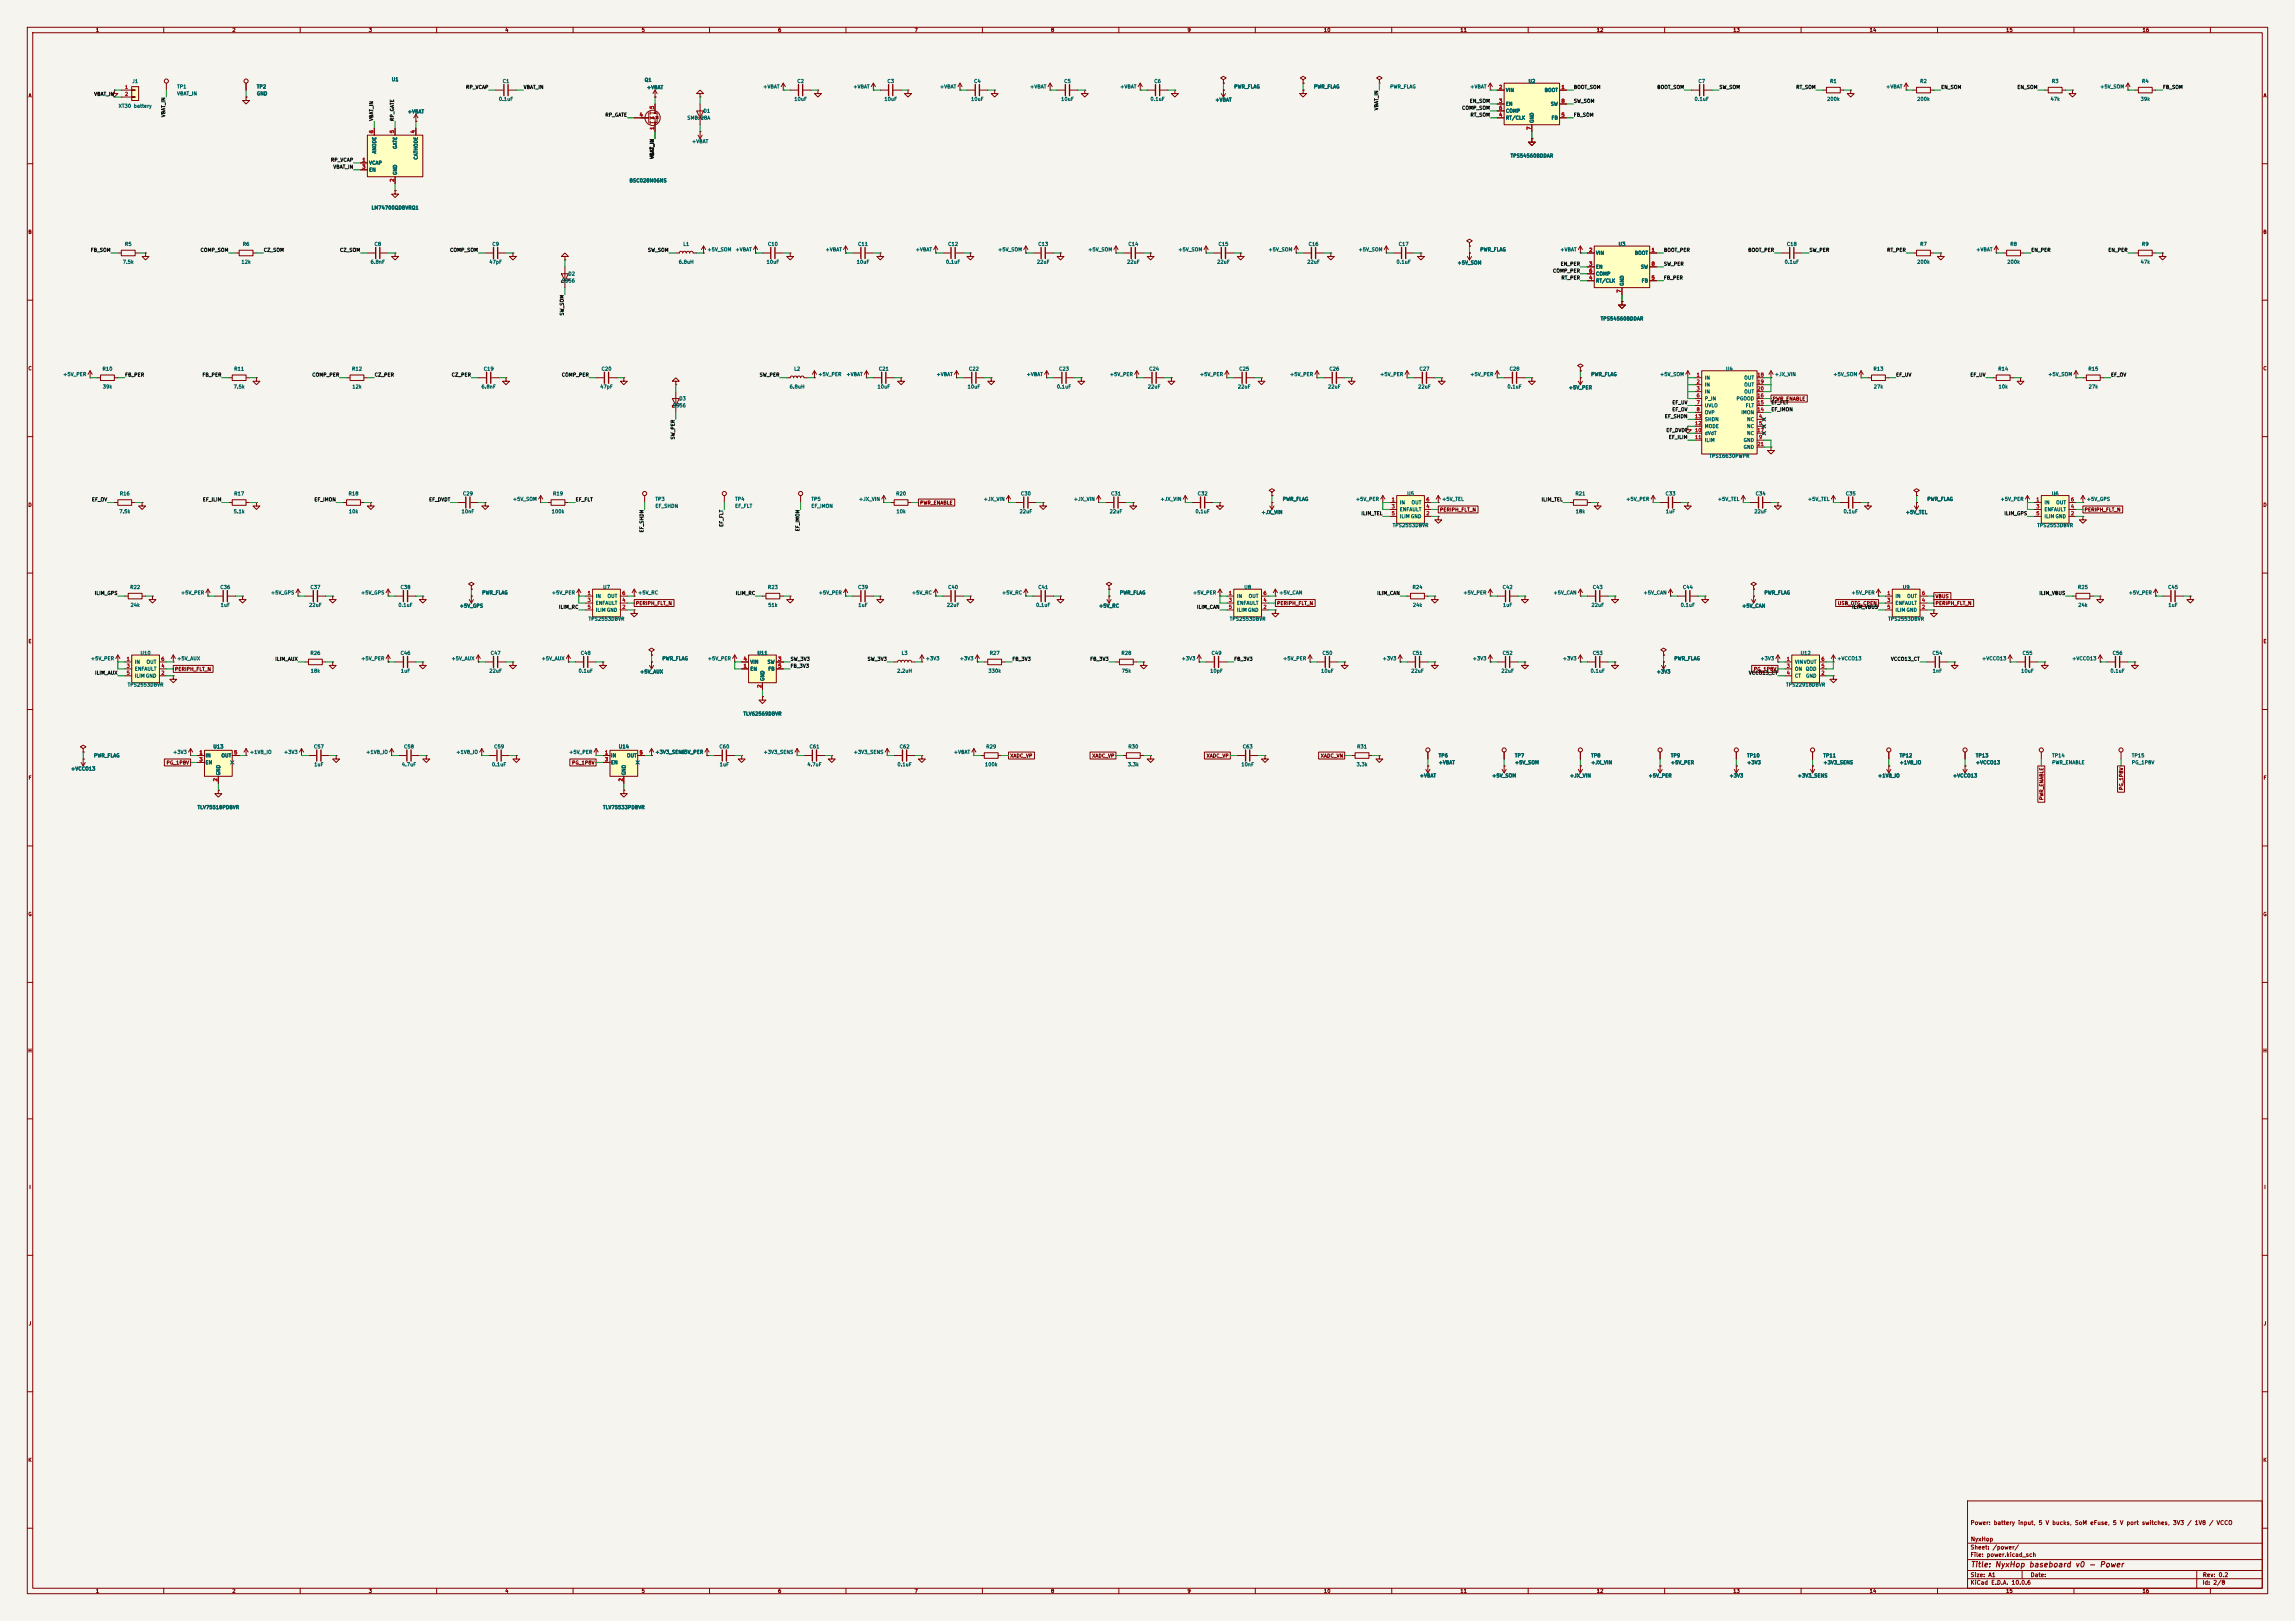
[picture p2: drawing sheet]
<svg xmlns="http://www.w3.org/2000/svg" width="841mm" height="594mm" viewBox="0 0 841 594" stroke-linecap="round" stroke-linejoin="round" font-family="sans-serif">
<defs><g id="words">
<text font-size="2" fill="#840000" x="722" y="574.8">Title: NyxHop baseboard v0 - Power</text>
<g font-size="1.5" fill="#840000">
<text x="721.9" y="559.1">Power: battery input, 5 V bucks, SoM eFuse, 5 V port switches, 3V3 / 1V8 / VCCO</text>
<text x="721.9" y="568.1">Sheet: /power/</text>
<text x="722" y="565.1">NyxHop</text>
<text x="721.9" y="570.8">File: power.kicad_sch</text>
<text x="721.9" y="581">KiCad E.D.A. 10.0.6</text>
<text x="721.9" y="578.2">Size: A1</text>
<text x="743.9" y="578.2">Date:</text>
<text x="806.9" y="581">Id: 2/8</text>
<text x="807" y="578.2">Rev: 0.2</text>
</g>
<g font-size="1.3" fill="#840000">
<text x="35" y="12">1</text>
<text x="85" y="12">2</text>
<text x="135" y="12">3</text>
<text x="185" y="12">4</text>
<text x="235" y="12">5</text>
<text x="285" y="12">6</text>
<text x="335" y="12">7</text>
<text x="385" y="12">8</text>
<text x="435" y="12">9</text>
<text x="485" y="12">10</text>
<text x="535" y="12">11</text>
<text x="585" y="12">12</text>
<text x="635" y="12">13</text>
<text x="685" y="12">14</text>
<text x="735" y="12">15</text>
<text x="785" y="12">16</text>
<text x="10.3" y="36">A</text>
<text x="829.3" y="36">A</text>
<text x="10.2" y="86">B</text>
<text x="829.2" y="86">B</text>
<text x="10.2" y="136">C</text>
<text x="829.2" y="136">C</text>
<text x="649.4" y="147.1">PWR_ENABLE</text>
<text x="10.2" y="186">D</text>
<text x="337" y="185.2">PWR_ENABLE</text>
<text x="829.2" y="186">D</text>
<text x="527.5" y="187.7">PERIPH_FLT_N</text>
<text x="763.7" y="187.7">PERIPH_FLT_N</text>
<text x="709.1" y="219.5">VBUS</text>
<text x="232.9" y="222">PERIPH_FLT_N</text>
<text x="467.8" y="222">PERIPH_FLT_N</text>
<text x="673.3" y="222">USB_OTG_CPEN</text>
<text x="709.1" y="222">PERIPH_FLT_N</text>
<text x="10.3" y="236">E</text>
<text x="829.3" y="236">E</text>
<text x="63.9" y="246.2">PERIPH_FLT_N</text>
<text x="642.5" y="246.2">PG_1P8V</text>
<text x="60.9" y="280.5">PG_1P8V</text>
<text x="209.5" y="280.5">PG_1P8V</text>
<text x="370" y="277.9">XADC_VP</text>
<text x="400.1" y="277.9">XADC_VP</text>
<text x="442" y="277.9">XADC_VP</text>
<text x="483.8" y="277.9">XADC_VN</text>
<text x="10.3" y="286">F</text>
<text x="829.3" y="286">F</text>
<text x="749.1" y="293.3" transform="rotate(-90 749.1 293.3)">PWR_ENABLE</text>
<text x="778.3" y="289.7" transform="rotate(-90 778.3 289.7)">PG_1P8V</text>
<text x="10.2" y="336">G</text>
<text x="829.2" y="336">G</text>
<text x="10.2" y="386">H</text>
<text x="829.2" y="386">H</text>
<text x="10.6" y="436">I</text>
<text x="829.6" y="436">I</text>
<text x="10.4" y="486">J</text>
<text x="829.4" y="486">J</text>
<text x="10.2" y="536">K</text>
<text x="829.2" y="536">K</text>
<text x="35" y="584">1</text>
<text x="85" y="584">2</text>
<text x="135" y="584">3</text>
<text x="185" y="584">4</text>
<text x="235" y="584">5</text>
<text x="285" y="584">6</text>
<text x="335" y="584">7</text>
<text x="385" y="584">8</text>
<text x="435" y="584">9</text>
<text x="485" y="584">10</text>
<text x="535" y="584">11</text>
<text x="585" y="584">12</text>
<text x="635" y="584">13</text>
<text x="685" y="584">14</text>
<text x="735" y="584">15</text>
<text x="785" y="584">16</text>
</g>
<g font-size="1.3" fill="#0f0f0f">
<text x="34.4" y="35.4">VBAT_IN</text>
<text x="170.6" y="32.9">RP_VCAP</text>
<text x="191.7" y="32.9">VBAT_IN</text>
<text x="576.6" y="32.9">BOOT_SOM</text>
<text x="607.1" y="32.9">BOOT_SOM</text>
<text x="629.9" y="32.9">SW_SOM</text>
<text x="658.1" y="32.9">RT_SOM</text>
<text x="711.2" y="32.9">EN_SOM</text>
<text x="739.1" y="32.9">EN_SOM</text>
<text x="792.5" y="32.9">FB_SOM</text>
<text x="505.3" y="40.6" transform="rotate(-90 505.3 40.6)">VBAT_IN</text>
<text x="535.6" y="40.5">COMP_SOM</text>
<text x="538.4" y="38">EN_SOM</text>
<text x="576.6" y="38">SW_SOM</text>
<text x="60.8" y="43.1" transform="rotate(-90 60.8 43.1)">VBAT_IN</text>
<text x="137" y="44.5" transform="rotate(-90 137 44.5)">VBAT_IN</text>
<text x="144.7" y="44.5" transform="rotate(-90 144.7 44.5)">RP_GATE</text>
<text x="221.7" y="43.1">RP_GATE</text>
<text x="538.7" y="43.1">RT_SOM</text>
<text x="576.6" y="43.1">FB_SOM</text>
<text x="121.1" y="59.6">RP_VCAP</text>
<text x="239.9" y="58.3" transform="rotate(-90 239.9 58.3)">VBAT_IN</text>
<text x="122" y="62.1">VBAT_IN</text>
<text x="33.1" y="92.6">FB_SOM</text>
<text x="73.3" y="92.6">COMP_SOM</text>
<text x="96.5" y="92.6">CZ_SOM</text>
<text x="124.4" y="92.6">CZ_SOM</text>
<text x="164.8" y="92.6">COMP_SOM</text>
<text x="237.3" y="92.6">SW_SOM</text>
<text x="609.6" y="92.6">BOOT_PER</text>
<text x="640.5" y="92.6">BOOT_PER</text>
<text x="662.9" y="92.6">SW_PER</text>
<text x="691.4" y="92.6">RT_PER</text>
<text x="744.2" y="92.6">EN_PER</text>
<text x="772.4" y="92.6">EN_PER</text>
<text x="568.9" y="100.2">COMP_PER</text>
<text x="571.8" y="97.7">EN_PER</text>
<text x="609.6" y="97.7">SW_PER</text>
<text x="572" y="102.7">RT_PER</text>
<text x="609.6" y="102.7">FB_PER</text>
<text x="206.9" y="115.8" transform="rotate(-90 206.9 115.8)">SW_SOM</text>
<text x="45.7" y="138.3">FB_PER</text>
<text x="74" y="138.3">FB_PER</text>
<text x="114.3" y="138.3">COMP_PER</text>
<text x="137.1" y="138.3">CZ_PER</text>
<text x="165.4" y="138.3">CZ_PER</text>
<text x="205.7" y="138.3">COMP_PER</text>
<text x="278.2" y="138.3">SW_PER</text>
<text x="694.7" y="138.3">EF_UV</text>
<text x="721.9" y="138.3">EF_UV</text>
<text x="773.4" y="138.3">EF_OV</text>
<text x="612.6" y="148.5">EF_UV</text>
<text x="648.9" y="148.5">EF_FLT</text>
<text x="609.9" y="153.5">EF_SHDN</text>
<text x="612.6" y="151">EF_OV</text>
<text x="648.9" y="151">EF_IMON</text>
<text x="247.5" y="161.2" transform="rotate(-90 247.5 161.2)">SW_PER</text>
<text x="610.5" y="158.6">EF_DVDT</text>
<text x="611.4" y="161.2">EF_ILIM</text>
<text x="33.5" y="184">EF_OV</text>
<text x="74.2" y="184">EF_ILIM</text>
<text x="115" y="184">EF_IMON</text>
<text x="157.1" y="184">EF_DVDT</text>
<text x="210.8" y="184">EF_FLT</text>
<text x="564.7" y="184">ILIM_TEL</text>
<text x="498.7" y="189.1">ILIM_TEL</text>
<text x="734.3" y="189.1">ILIM_GPS</text>
<text x="236.1" y="195.3" transform="rotate(-90 236.1 195.3)">EF_SHDN</text>
<text x="265.3" y="193.2" transform="rotate(-90 265.3 193.2)">EF_FLT</text>
<text x="293.2" y="194.8" transform="rotate(-90 293.2 194.8)">EF_IMON</text>
<text x="34.5" y="218.3">ILIM_GPS</text>
<text x="269.4" y="218.3">ILIM_RC</text>
<text x="504.5" y="218.3">ILIM_CAN</text>
<text x="747.1" y="218.3">ILIM_VBUS</text>
<text x="204.7" y="223.4">ILIM_RC</text>
<text x="438.5" y="223.4">ILIM_CAN</text>
<text x="678.6" y="223.4">ILIM_VBUS</text>
<text x="100.7" y="242.4">ILIM_AUX</text>
<text x="289.5" y="245">FB_3V3</text>
<text x="289.5" y="242.4">SW_3V3</text>
<text x="317.8" y="242.4">SW_3V3</text>
<text x="370.8" y="242.4">FB_3V3</text>
<text x="399.3" y="242.4">FB_3V3</text>
<text x="452.1" y="242.4">FB_3V3</text>
<text x="692.8" y="242.4">VCCO13_CT</text>
<text x="34.7" y="247.5">ILIM_AUX</text>
<text x="640.7" y="247.5">VCCO13_CT</text>
</g>
<g font-size="1.3" fill="#a90000">
<text x="45.6" y="32.9">1</text>
<text x="45.6" y="35.4">2</text>
<text x="549.2" y="32.9">2</text>
<text x="572" y="32.9">1</text>
<text x="239.9" y="40.1" transform="rotate(-90 239.9 40.1)">5</text>
<text x="549.2" y="38">3</text>
<text x="549.2" y="40.5">6</text>
<text x="572" y="38">8</text>
<text x="234.2" y="43">4</text>
<text x="239.9" y="47.7" transform="rotate(-90 239.9 47.7)">1</text>
<text x="549.2" y="43">4</text>
<text x="561.2" y="47.7" transform="rotate(-90 561.2 47.7)">7</text>
<text x="572" y="43">5</text>
<text x="137" y="49" transform="rotate(-90 137 49)">6</text>
<text x="144.6" y="49" transform="rotate(-90 144.6 49)">5</text>
<text x="152.3" y="49" transform="rotate(-90 152.3 49)">4</text>
<text x="132.6" y="59.6">1</text>
<text x="132.6" y="62.1">3</text>
<text x="144.6" y="66.8" transform="rotate(-90 144.6 66.8)">2</text>
<text x="582.2" y="92.6">2</text>
<text x="605.1" y="92.6">1</text>
<text x="582.2" y="97.7">3</text>
<text x="582.2" y="100.2">6</text>
<text x="605.1" y="97.7">8</text>
<text x="582.2" y="102.7">4</text>
<text x="594.2" y="107.4" transform="rotate(-90 594.2 107.4)">7</text>
<text x="605.1" y="102.7">5</text>
<text x="621.6" y="138.3">1</text>
<text x="621.6" y="140.8">2</text>
<text x="621.6" y="143.4">3</text>
<text x="643.8" y="138.3">18</text>
<text x="643.8" y="140.8">19</text>
<text x="643.8" y="143.4">20</text>
<text x="621.6" y="145.9">6</text>
<text x="621.6" y="148.5">7</text>
<text x="643.8" y="148.5">15</text>
<text x="643.8" y="145.9">16</text>
<text x="621" y="153.5">13</text>
<text x="621.6" y="151">8</text>
<text x="643.8" y="151">14</text>
<text x="644.4" y="153.5">4</text>
<text x="621" y="158.6">10</text>
<text x="621" y="161.2">11</text>
<text x="621" y="156.1">12</text>
<text x="643.8" y="158.6">17</text>
<text x="644.4" y="156.1">5</text>
<text x="644.4" y="161.2">9</text>
<text x="643.8" y="163.7">21</text>
<text x="509.8" y="184">1</text>
<text x="522.5" y="184">6</text>
<text x="746" y="184">1</text>
<text x="758.7" y="184">6</text>
<text x="509.8" y="186.6">3</text>
<text x="509.8" y="189.1">5</text>
<text x="522.5" y="189.1">2</text>
<text x="522.5" y="186.6">4</text>
<text x="746" y="186.6">3</text>
<text x="746" y="189.1">5</text>
<text x="758.7" y="189.1">2</text>
<text x="758.7" y="186.6">4</text>
<text x="215.2" y="218.3">1</text>
<text x="215.2" y="220.8">3</text>
<text x="227.9" y="220.8">4</text>
<text x="227.9" y="218.3">6</text>
<text x="450.1" y="218.3">1</text>
<text x="450.1" y="220.8">3</text>
<text x="462.8" y="220.8">4</text>
<text x="462.8" y="218.3">6</text>
<text x="691.4" y="218.3">1</text>
<text x="691.4" y="220.8">3</text>
<text x="704.1" y="220.8">4</text>
<text x="704.1" y="218.3">6</text>
<text x="215.2" y="223.4">5</text>
<text x="227.9" y="223.4">2</text>
<text x="450.1" y="223.4">5</text>
<text x="462.8" y="223.4">2</text>
<text x="691.4" y="223.4">5</text>
<text x="704.1" y="223.4">2</text>
<text x="46.3" y="242.4">1</text>
<text x="46.3" y="245">3</text>
<text x="59" y="245">4</text>
<text x="59" y="242.4">6</text>
<text x="272.3" y="245">1</text>
<text x="272.3" y="242.4">4</text>
<text x="285" y="242.4">3</text>
<text x="285" y="245">5</text>
<text x="654.6" y="242.4">1</text>
<text x="654.6" y="245">3</text>
<text x="667.3" y="245">5</text>
<text x="667.3" y="242.4">6</text>
<text x="46.3" y="247.5">5</text>
<text x="59" y="247.5">2</text>
<text x="654.6" y="247.5">4</text>
<text x="667.3" y="247.5">2</text>
<text x="279.3" y="252.2" transform="rotate(-90 279.3 252.2)">2</text>
<text x="72.9" y="276.7">1</text>
<text x="72.9" y="279.3">3</text>
<text x="85.6" y="276.7">5</text>
<text x="221.5" y="276.7">1</text>
<text x="221.5" y="279.3">3</text>
<text x="234.2" y="276.7">5</text>
<text x="79.9" y="286.5" transform="rotate(-90 79.9 286.5)">2</text>
<text x="228.5" y="286.5" transform="rotate(-90 228.5 286.5)">2</text>
</g>
<g font-size="1.3" fill="#006464">
<text x="48.3" y="30.7">J1</text>
<text x="64.8" y="32.7">TP1</text>
<text x="64.8" y="35.3">VBAT_IN</text>
<text x="94" y="32.7">TP2</text>
<text x="94" y="35.3">GND</text>
<text x="143.4" y="30">U1</text>
<text x="184.1" y="30.7">C1</text>
<text x="236.1" y="30.3">Q1</text>
<text x="236.9" y="33">+VBAT</text>
<text x="279.5" y="32.7">+VBAT</text>
<text x="292" y="30.7">C2</text>
<text x="312.5" y="32.7">+VBAT</text>
<text x="325" y="30.7">C3</text>
<text x="344.3" y="32.7">+VBAT</text>
<text x="356.8" y="30.7">C4</text>
<text x="377.3" y="32.7">+VBAT</text>
<text x="389.8" y="30.7">C5</text>
<text x="410.3" y="32.7">+VBAT</text>
<text x="422.8" y="30.7">C6</text>
<text x="452.1" y="32.7">PWR_FLAG</text>
<text x="481.3" y="32.7">PWR_FLAG</text>
<text x="509.3" y="32.7">PWR_FLAG</text>
<text x="538.6" y="32.7">+VBAT</text>
<text x="551.7" y="34">VIN</text>
<text x="559.9" y="30.7">U2</text>
<text x="565.9" y="34">BOOT</text>
<text x="622.2" y="30.7">C7</text>
<text x="670.5" y="30.7">R1</text>
<text x="691" y="32.7">+VBAT</text>
<text x="703.5" y="30.7">R2</text>
<text x="751.7" y="30.7">R3</text>
<text x="769.4" y="32.7">+5V_SOM</text>
<text x="784.8" y="30.7">R4</text>
<text x="43.3" y="39.8">XT30 battery</text>
<text x="149.3" y="41.9">+VBAT</text>
<text x="182.7" y="37.3">0.1uF</text>
<text x="257.6" y="41.6">D1</text>
<text x="290.9" y="37.3">10uF</text>
<text x="323.9" y="37.3">10uF</text>
<text x="355.7" y="37.3">10uF</text>
<text x="388.7" y="37.3">10uF</text>
<text x="421.4" y="37.3">0.1uF</text>
<text x="445.2" y="37.5">+VBAT</text>
<text x="551.7" y="39.1">EN</text>
<text x="551.7" y="41.6">COMP</text>
<text x="568.1" y="39.1">SW</text>
<text x="620.8" y="37.3">0.1uF</text>
<text x="669.4" y="37.3">200k</text>
<text x="702.4" y="37.3">200k</text>
<text x="751.3" y="37.3">47k</text>
<text x="784.3" y="37.3">39k</text>
<text x="251.7" y="44.1">SMBJ28A</text>
<text x="551.7" y="44.1">RT/CLK</text>
<text x="562.3" y="45.2" transform="rotate(-90 562.3 45.2)">GND</text>
<text x="568.4" y="44.1">FB</text>
<text x="253.4" y="52.8">+VBAT</text>
<text x="138.1" y="56.4" transform="rotate(-90 138.1 56.4)">ANODE</text>
<text x="145.7" y="54.7" transform="rotate(-90 145.7 54.7)">GATE</text>
<text x="153.4" y="58.7" transform="rotate(-90 153.4 58.7)">CATHODE</text>
<text x="553.4" y="58">TPS54560BDDAR</text>
<text x="135.1" y="60.7">VCAP</text>
<text x="135.1" y="63.2">EN</text>
<text x="145.7" y="64.3" transform="rotate(-90 145.7 64.3)">GND</text>
<text x="230.5" y="67.1">BSC028N06NS</text>
<text x="136" y="77.1">LM74700QDBVRQ1</text>
<text x="45.6" y="90.4">R5</text>
<text x="88.8" y="90.4">R6</text>
<text x="137.1" y="90.4">C8</text>
<text x="180.2" y="90.4">C9</text>
<text x="250.2" y="90.4">L1</text>
<text x="259.1" y="92.4">+5V_SOM</text>
<text x="269.4" y="92.4">+VBAT</text>
<text x="281.2" y="90.4">C10</text>
<text x="302.4" y="92.4">+VBAT</text>
<text x="314.3" y="90.4">C11</text>
<text x="335.4" y="92.4">+VBAT</text>
<text x="347.3" y="90.4">C12</text>
<text x="365.6" y="92.4">+5V_SOM</text>
<text x="380.3" y="90.4">C13</text>
<text x="398.6" y="92.4">+5V_SOM</text>
<text x="413.3" y="90.4">C14</text>
<text x="431.6" y="92.4">+5V_SOM</text>
<text x="446.3" y="90.4">C15</text>
<text x="464.6" y="92.4">+5V_SOM</text>
<text x="479.4" y="90.4">C16</text>
<text x="497.7" y="92.4">+5V_SOM</text>
<text x="512.4" y="90.4">C17</text>
<text x="542.3" y="92.4">PWR_FLAG</text>
<text x="571.6" y="92.4">+VBAT</text>
<text x="584.7" y="93.7">VIN</text>
<text x="593" y="90.4">U3</text>
<text x="598.9" y="93.7">BOOT</text>
<text x="654.6" y="90.4">C18</text>
<text x="703.5" y="90.4">R7</text>
<text x="724" y="92.4">+VBAT</text>
<text x="736.5" y="90.4">R8</text>
<text x="784.8" y="90.4">R9</text>
<text x="44.8" y="96.9">7.5k</text>
<text x="88.3" y="96.9">12k</text>
<text x="135.7" y="96.9">6.8nF</text>
<text x="179.2" y="96.9">47pF</text>
<text x="208.1" y="101.3">D2</text>
<text x="248.6" y="96.9">6.8uH</text>
<text x="280.8" y="96.9">10uF</text>
<text x="313.8" y="96.9">10uF</text>
<text x="346.5" y="96.9">0.1uF</text>
<text x="379.8" y="96.9">22uF</text>
<text x="412.8" y="96.9">22uF</text>
<text x="445.9" y="96.9">22uF</text>
<text x="478.9" y="96.9">22uF</text>
<text x="511.6" y="96.9">0.1uF</text>
<text x="533.9" y="97.2">+5V_SOM</text>
<text x="584.7" y="98.8">EN</text>
<text x="584.7" y="101.3">COMP</text>
<text x="601.1" y="98.8">SW</text>
<text x="653.8" y="96.9">0.1uF</text>
<text x="702.4" y="96.9">200k</text>
<text x="735.4" y="96.9">200k</text>
<text x="784.3" y="96.9">47k</text>
<text x="205.7" y="103.8">SS56</text>
<text x="584.7" y="103.8">RT/CLK</text>
<text x="595.3" y="104.9" transform="rotate(-90 595.3 104.9)">GND</text>
<text x="601.4" y="103.8">FB</text>
<text x="586.4" y="117.7">TPS54560BDDAR</text>
<text x="37.4" y="136.1">R10</text>
<text x="85.7" y="136.1">R11</text>
<text x="128.8" y="136.1">R12</text>
<text x="177.1" y="136.1">C19</text>
<text x="220.3" y="136.1">C20</text>
<text x="290.9" y="136.1">L2</text>
<text x="321.9" y="136.1">C21</text>
<text x="354.9" y="136.1">C22</text>
<text x="387.9" y="136.1">C23</text>
<text x="420.9" y="136.1">C24</text>
<text x="454" y="136.1">C25</text>
<text x="487" y="136.1">C26</text>
<text x="520" y="136.1">C27</text>
<text x="553" y="136.1">C28</text>
<text x="632.3" y="136.1">U4</text>
<text x="686.4" y="136.1">R13</text>
<text x="732.1" y="136.1">R14</text>
<text x="765.1" y="136.1">R15</text>
<text x="23" y="138.1">+5V_PER</text>
<text x="37.5" y="142.7">39k</text>
<text x="85.5" y="142.7">7.5k</text>
<text x="129" y="142.7">12k</text>
<text x="176.3" y="142.7">6.8nF</text>
<text x="219.8" y="142.7">47pF</text>
<text x="289.2" y="142.7">6.8uH</text>
<text x="299.7" y="138.1">+5V_PER</text>
<text x="310" y="138.1">+VBAT</text>
<text x="321.4" y="142.7">10uF</text>
<text x="343" y="138.1">+VBAT</text>
<text x="354.4" y="142.7">10uF</text>
<text x="376" y="138.1">+VBAT</text>
<text x="387.1" y="142.7">0.1uF</text>
<text x="406.5" y="138.1">+5V_PER</text>
<text x="420.5" y="142.7">22uF</text>
<text x="439.5" y="138.1">+5V_PER</text>
<text x="453.5" y="142.7">22uF</text>
<text x="472.6" y="138.1">+5V_PER</text>
<text x="486.5" y="142.7">22uF</text>
<text x="505.6" y="138.1">+5V_PER</text>
<text x="519.5" y="142.7">22uF</text>
<text x="538.6" y="138.1">+5V_PER</text>
<text x="552.2" y="142.7">0.1uF</text>
<text x="574.7" y="142.9">+5V_PER</text>
<text x="582.9" y="138.1">PWR_FLAG</text>
<text x="608.2" y="138.1">+5V_SOM</text>
<text x="624.6" y="139.4">IN</text>
<text x="624.6" y="141.9">IN</text>
<text x="639" y="139.4">OUT</text>
<text x="639" y="141.9">OUT</text>
<text x="650.2" y="138.1">+JX_VIN</text>
<text x="671.7" y="138.1">+5V_SOM</text>
<text x="686.5" y="142.7">27k</text>
<text x="732.2" y="142.7">10k</text>
<text x="750.4" y="138.1">+5V_SOM</text>
<text x="765.2" y="142.7">27k</text>
<text x="246.4" y="149.6">SS56</text>
<text x="248.7" y="147">D3</text>
<text x="624.6" y="144.5">IN</text>
<text x="624.6" y="147">P_IN</text>
<text x="624.6" y="149.6">UVLO</text>
<text x="636.2" y="147">PGOOD</text>
<text x="639" y="144.5">OUT</text>
<text x="639.6" y="149.6">FLT</text>
<text x="624.6" y="152.1">OVP</text>
<text x="624.6" y="154.6">SHDN</text>
<text x="637.9" y="152.1">IMON</text>
<text x="640" y="154.6">NC</text>
<text x="624.6" y="159.7">dVdT</text>
<text x="624.6" y="157.2">MODE</text>
<text x="640" y="157.2">NC</text>
<text x="640" y="159.7">NC</text>
<text x="624.6" y="162.3">ILIM</text>
<text x="638.8" y="162.3">GND</text>
<text x="638.8" y="164.8">GND</text>
<text x="626.2" y="168.1">TPS16630PWPR</text>
<text x="43.7" y="181.8">R16</text>
<text x="85.7" y="181.8">R17</text>
<text x="127.6" y="181.8">R18</text>
<text x="169.5" y="181.8">C29</text>
<text x="187.8" y="183.8">+5V_SOM</text>
<text x="202.5" y="181.8">R19</text>
<text x="240" y="183.8">TP3</text>
<text x="269.2" y="183.8">TP4</text>
<text x="297.2" y="183.8">TP5</text>
<text x="314.6" y="183.8">+JX_VIN</text>
<text x="328.2" y="181.8">R20</text>
<text x="360.3" y="183.8">+JX_VIN</text>
<text x="373.9" y="181.8">C30</text>
<text x="393.3" y="183.8">+JX_VIN</text>
<text x="407" y="181.8">C31</text>
<text x="425.1" y="183.8">+JX_VIN</text>
<text x="438.7" y="181.8">C32</text>
<text x="469.9" y="183.8">PWR_FLAG</text>
<text x="496.7" y="183.8">+5V_PER</text>
<text x="512.8" y="185.1">IN</text>
<text x="515.5" y="181.8">U5</text>
<text x="517.1" y="185.1">OUT</text>
<text x="528.3" y="183.8">+5V_TEL</text>
<text x="577.1" y="181.8">R21</text>
<text x="595.8" y="183.8">+5V_PER</text>
<text x="610.2" y="181.8">C33</text>
<text x="629.3" y="183.8">+5V_TEL</text>
<text x="643.2" y="181.8">C34</text>
<text x="662.3" y="183.8">+5V_TEL</text>
<text x="676.2" y="181.8">C35</text>
<text x="706.1" y="183.8">PWR_FLAG</text>
<text x="732.9" y="183.8">+5V_PER</text>
<text x="749" y="185.1">IN</text>
<text x="751.7" y="181.8">U6</text>
<text x="753.3" y="185.1">OUT</text>
<text x="764.5" y="183.8">+5V_GPS</text>
<text x="43.6" y="188.4">7.5k</text>
<text x="85.5" y="188.4">5.1k</text>
<text x="127.7" y="188.4">10k</text>
<text x="169" y="188.4">10nF</text>
<text x="202" y="188.4">100k</text>
<text x="240" y="186.4">EF_SHDN</text>
<text x="269.2" y="186.4">EF_FLT</text>
<text x="297.2" y="186.4">EF_IMON</text>
<text x="328.3" y="188.4">10k</text>
<text x="373.5" y="188.4">22uF</text>
<text x="406.5" y="188.4">22uF</text>
<text x="437.9" y="188.4">0.1uF</text>
<text x="462.1" y="188.7">+JX_VIN</text>
<text x="512.8" y="187.7">ENFAULT</text>
<text x="512.8" y="190.2">ILIMGND</text>
<text x="577.3" y="188.4">18k</text>
<text x="610.3" y="188.4">1uF</text>
<text x="642.7" y="188.4">22uF</text>
<text x="675.4" y="188.4">0.1uF</text>
<text x="698.2" y="188.7">+5V_TEL</text>
<text x="749" y="187.7">ENFAULT</text>
<text x="749" y="190.2">ILIMGND</text>
<text x="510.2" y="193.5">TPS2553DBVR</text>
<text x="746.4" y="193.5">TPS2553DBVR</text>
<text x="47.6" y="216.1">R22</text>
<text x="66.2" y="218.1">+5V_PER</text>
<text x="80.6" y="216.1">C36</text>
<text x="99.1" y="218.1">+5V_GPS</text>
<text x="113.6" y="216.1">C37</text>
<text x="132.1" y="218.1">+5V_GPS</text>
<text x="146.6" y="216.1">C38</text>
<text x="176.5" y="218.1">PWR_FLAG</text>
<text x="202.1" y="218.1">+5V_PER</text>
<text x="218.2" y="219.4">IN</text>
<text x="218.2" y="221.9">ENFAULT</text>
<text x="220.9" y="216.1">U7</text>
<text x="222.5" y="219.4">OUT</text>
<text x="233.7" y="218.1">+5V_RC</text>
<text x="281.2" y="216.1">R23</text>
<text x="299.8" y="218.1">+5V_PER</text>
<text x="314.3" y="216.1">C39</text>
<text x="334" y="218.1">+5V_RC</text>
<text x="347.3" y="216.1">C40</text>
<text x="367" y="218.1">+5V_RC</text>
<text x="380.3" y="216.1">C41</text>
<text x="410.2" y="218.1">PWR_FLAG</text>
<text x="437" y="218.1">+5V_PER</text>
<text x="453.1" y="219.4">IN</text>
<text x="453.1" y="221.9">ENFAULT</text>
<text x="455.8" y="216.1">U8</text>
<text x="457.4" y="219.4">OUT</text>
<text x="468.6" y="218.1">+5V_CAN</text>
<text x="517.5" y="216.1">R24</text>
<text x="536.1" y="218.1">+5V_PER</text>
<text x="550.5" y="216.1">C42</text>
<text x="569.1" y="218.1">+5V_CAN</text>
<text x="583.5" y="216.1">C43</text>
<text x="602.1" y="218.1">+5V_CAN</text>
<text x="616.5" y="216.1">C44</text>
<text x="646.4" y="218.1">PWR_FLAG</text>
<text x="678.3" y="218.1">+5V_PER</text>
<text x="694.4" y="219.4">IN</text>
<text x="694.4" y="221.9">ENFAULT</text>
<text x="697.1" y="216.1">U9</text>
<text x="698.7" y="219.4">OUT</text>
<text x="761.3" y="216.1">R25</text>
<text x="779.9" y="218.1">+5V_PER</text>
<text x="794.3" y="216.1">C45</text>
<text x="47.7" y="222.7">24k</text>
<text x="80.7" y="222.7">1uF</text>
<text x="113.1" y="222.7">22uF</text>
<text x="145.8" y="222.7">0.1uF</text>
<text x="168.3" y="223">+5V_GPS</text>
<text x="215.5" y="227.8">TPS2553DBVR</text>
<text x="218.2" y="224.5">ILIMGND</text>
<text x="281.4" y="222.7">51k</text>
<text x="314.4" y="222.7">1uF</text>
<text x="346.8" y="222.7">22uF</text>
<text x="379.5" y="222.7">0.1uF</text>
<text x="402.6" y="223">+5V_RC</text>
<text x="450.5" y="227.8">TPS2553DBVR</text>
<text x="453.1" y="224.5">ILIMGND</text>
<text x="517.6" y="222.7">24k</text>
<text x="550.6" y="222.7">1uF</text>
<text x="583" y="222.7">22uF</text>
<text x="615.7" y="222.7">0.1uF</text>
<text x="638.2" y="223">+5V_CAN</text>
<text x="691.8" y="227.8">TPS2553DBVR</text>
<text x="694.4" y="224.5">ILIMGND</text>
<text x="761.4" y="222.7">24k</text>
<text x="794.4" y="222.7">1uF</text>
<text x="33.1" y="242.3">+5V_PER</text>
<text x="49.2" y="243.5">IN</text>
<text x="51.3" y="240.3">U10</text>
<text x="53.5" y="243.5">OUT</text>
<text x="64.8" y="242.3">+5V_AUX</text>
<text x="113.6" y="240.3">R26</text>
<text x="132.2" y="242.3">+5V_PER</text>
<text x="146.6" y="240.3">C46</text>
<text x="165.3" y="242.3">+5V_AUX</text>
<text x="179.6" y="240.3">C47</text>
<text x="198.3" y="242.3">+5V_AUX</text>
<text x="212.7" y="240.3">C48</text>
<text x="242.6" y="242.3">PWR_FLAG</text>
<text x="259.2" y="242.3">+5V_PER</text>
<text x="274.8" y="243.5">VIN</text>
<text x="277.4" y="240.3">U11</text>
<text x="281.1" y="243.5">SW</text>
<text x="330.2" y="240.3">L3</text>
<text x="339.1" y="242.3">+3V3</text>
<text x="351.6" y="242.3">+3V3</text>
<text x="362.5" y="240.3">R27</text>
<text x="410.8" y="240.3">R28</text>
<text x="432.8" y="242.3">+3V3</text>
<text x="443.8" y="240.3">C49</text>
<text x="470" y="242.3">+5V_PER</text>
<text x="484.4" y="240.3">C50</text>
<text x="506.5" y="242.3">+3V3</text>
<text x="517.5" y="240.3">C51</text>
<text x="539.5" y="242.3">+3V3</text>
<text x="550.5" y="240.3">C52</text>
<text x="572.5" y="242.3">+3V3</text>
<text x="583.5" y="240.3">C53</text>
<text x="613.4" y="242.3">PWR_FLAG</text>
<text x="644.9" y="242.3">+3V3</text>
<text x="657.6" y="243.5">VINVOUT</text>
<text x="659.7" y="240.3">U12</text>
<text x="673.1" y="242.3">+VCCO13</text>
<text x="708" y="240.3">C54</text>
<text x="726.1" y="242.3">+VCCO13</text>
<text x="741" y="240.3">C55</text>
<text x="759.2" y="242.3">+VCCO13</text>
<text x="774" y="240.3">C56</text>
<text x="46.6" y="251.9">TPS2553DBVR</text>
<text x="49.2" y="246.1">ENFAULT</text>
<text x="49.2" y="248.6">ILIMGND</text>
<text x="113.7" y="246.8">18k</text>
<text x="146.7" y="246.8">1uF</text>
<text x="179.2" y="246.8">22uF</text>
<text x="211.9" y="246.8">0.1uF</text>
<text x="234.4" y="247.1">+5V_AUX</text>
<text x="274.8" y="246.1">EN</text>
<text x="280.4" y="249.7" transform="rotate(-90 280.4 249.7)">GND</text>
<text x="281.4" y="246.1">FB</text>
<text x="328.6" y="246.8">2.2uH</text>
<text x="362" y="246.8">330k</text>
<text x="410.9" y="246.8">75k</text>
<text x="443.3" y="246.8">10pF</text>
<text x="484" y="246.8">10uF</text>
<text x="517" y="246.8">22uF</text>
<text x="550" y="246.8">22uF</text>
<text x="582.7" y="246.8">0.1uF</text>
<text x="606.9" y="247.1">+3V3</text>
<text x="654.3" y="251.9">TPS22918DBVR</text>
<text x="657.6" y="246.1">ON</text>
<text x="657.6" y="248.6">CT</text>
<text x="661.6" y="246.1">QOD</text>
<text x="661.6" y="248.6">GND</text>
<text x="708.1" y="246.8">1nF</text>
<text x="740.5" y="246.8">10uF</text>
<text x="773.2" y="246.8">0.1uF</text>
<text x="272.3" y="262.5">TLV62569DBVR</text>
<text x="78" y="274.6">U13</text>
<text x="114.9" y="274.6">C57</text>
<text x="147.9" y="274.6">C58</text>
<text x="180.9" y="274.6">C59</text>
<text x="226.6" y="274.6">U14</text>
<text x="263.5" y="274.6">C60</text>
<text x="296.5" y="274.6">C61</text>
<text x="329.5" y="274.6">C62</text>
<text x="361.2" y="274.6">R29</text>
<text x="413.3" y="274.6">R30</text>
<text x="455.2" y="274.6">C63</text>
<text x="497.1" y="274.6">R31</text>
<text x="34.3" y="277.8">PWR_FLAG</text>
<text x="63.3" y="276.6">+3V3</text>
<text x="75.2" y="277.8">IN</text>
<text x="75.2" y="280.4">EN</text>
<text x="81" y="277.8">OUT</text>
<text x="91.4" y="276.6">+1V8_IO</text>
<text x="103.9" y="276.6">+3V3</text>
<text x="115" y="281.1">1uF</text>
<text x="134" y="276.6">+1V8_IO</text>
<text x="147.1" y="281.1">4.7uF</text>
<text x="167" y="276.6">+1V8_IO</text>
<text x="180.1" y="281.1">0.1uF</text>
<text x="208.4" y="276.6">+5V_PER</text>
<text x="223.7" y="277.8">IN</text>
<text x="223.7" y="280.4">EN</text>
<text x="229.6" y="277.8">OUT</text>
<text x="240" y="276.6">+3V3_SENS</text>
<text x="249" y="276.6">+5V_PER</text>
<text x="263.6" y="281.1">1uF</text>
<text x="279.6" y="276.6">+3V3_SENS</text>
<text x="295.7" y="281.1">4.7uF</text>
<text x="312.7" y="276.6">+3V3_SENS</text>
<text x="328.7" y="281.1">0.1uF</text>
<text x="349.4" y="276.6">+VBAT</text>
<text x="360.8" y="281.1">100k</text>
<text x="413.1" y="281.1">3.3k</text>
<text x="454.7" y="281.1">10nF</text>
<text x="497" y="281.1">3.3k</text>
<text x="527" y="277.8">TP6</text>
<text x="527" y="280.4">+VBAT</text>
<text x="555" y="277.8">TP7</text>
<text x="555" y="280.4">+5V_SOM</text>
<text x="582.9" y="277.8">TP8</text>
<text x="582.9" y="280.4">+JX_VIN</text>
<text x="612.1" y="277.8">TP9</text>
<text x="612.1" y="280.4">+5V_PER</text>
<text x="640.1" y="277.8">TP10</text>
<text x="640.1" y="280.4">+3V3</text>
<text x="668" y="277.8">TP11</text>
<text x="668" y="280.4">+3V3_SENS</text>
<text x="695.9" y="277.8">TP12</text>
<text x="695.9" y="280.4">+1V8_IO</text>
<text x="723.9" y="277.8">TP13</text>
<text x="723.9" y="280.4">+VCCO13</text>
<text x="751.8" y="277.8">TP14</text>
<text x="751.8" y="280.4">PWR_ENABLE</text>
<text x="781" y="277.8">TP15</text>
<text x="781" y="280.4">PG_1P8V</text>
<text x="25.9" y="282.6">+VCCO13</text>
<text x="81" y="284.3" transform="rotate(-90 81 284.3)">GND</text>
<text x="229.6" y="284.3" transform="rotate(-90 229.6 284.3)">GND</text>
<text x="520.1" y="285.2">+VBAT</text>
<text x="546.6" y="285.2">+5V_SOM</text>
<text x="575.1" y="285.2">+JX_VIN</text>
<text x="603.9" y="285.2">+5V_PER</text>
<text x="633.6" y="285.2">+3V3</text>
<text x="658.6" y="285.2">+3V3_SENS</text>
<text x="688" y="285.2">+1V8_IO</text>
<text x="715.5" y="285.2">+VCCO13</text>
<text x="72.2" y="296.8">TLV75518PDBVR</text>
<text x="220.8" y="296.8">TLV75533PDBVR</text>
</g>
</g></defs>
<path d="M0 0h841v594h-841z" fill="#f5f4ef" stroke="#f5f4ef" stroke-width=".37"/>
<g fill="none" stroke="#840000" stroke-width=".37">
<path d="M10 10h821v574h-821zM12 12h817v570h-817zM60 10v2M110 10v2M160 10v2M210 10v2M260 10v2M310 10v2M360 10v2M410 10v2M460 10v2M510 10v2"/>
<path d="M560 10v2M610 10v2M660 10v2M710 10v2M760 10v2M810 10v2M619.8 33h2.8M624.6 33h2.8M668 33h1.3M669.3 32h5.1v2h-5.1zM674.4 33h1.2M10 60h2"/>
<path d="M829 60h2M10 110h2M829 110h2M10 160h2M829 160h2M527 184.1h.1M527 189.2v1.3h1.3l-1.3 1.3-1.2-1.3h1.2M527 189.2h.1M527 181.6l-.7 1.3M527 181.6l.8 1.3M527 181.6v2.5M10 210h2"/>
<path d="M548.6 218.4h2.8M553.5 218.4h2.8M829 210h2M467.4 223.5v1.3h1.2l-1.2 1.3-1.3-1.3h1.3M467.4 223.5h.1M10 260h2M480.1 242.6h.1M480.1 240l-.8 1.3M480.1 240l.7 1.3M480.1 240v2.6M482.6 242.6h2.8M487.4 242.6h2.8"/>
<path d="M492.8 242.6v1.2h1.2l-1.2 1.3-1.3-1.3h1.3M492.8 242.6h.1M829 260h2M10 310h2M829 310h2M10 360h2M829 360h2M10 410h2M829 410h2M10 460h2M829 460h2M10 510h2"/>
<path d="M829 510h2M10 560h2M721 550h108v32h-108zM829 560h2M721 578.5h108M721 575.5h108M721 571.5h108M721 565.5h108M741 575.5v3M805 575.5v6.5M60 582v2M110 582v2"/>
<path d="M160 582v2M210 582v2M260 582v2M310 582v2M360 582v2M410 582v2M460 582v2M510 582v2M560 582v2M610 582v2M660 582v2M710 582v2"/>
<path d="M760 582v2M810 582v2"/>
</g>
<path d="M622.8 31v4.1M624.3 31v4.1M551.7 216.4v4.1M553.2 216.4v4.1M485.6 240.5v4.1M487.2 240.5v4.1" fill="none" stroke="#840000" stroke-width=".51"/>
<path d="M452.1 215.9h10.2v10.2h-10.2z" fill="#ffffc2"/>
<g fill="none" stroke="#840000" stroke-width=".37">
<path d="M354.3 33h2.8M359.2 33h2.7M364.5 33v1.3h1.3l-1.3 1.3-1.3-1.3h1.3M364.5 33h.1M384.8 33h.1M384.8 30.5l-.8 1.2M384.8 30.5l.8 1.2M384.8 30.5v2.5M387.3 33h2.8M392.2 33h2.8M397.5 33v1.3h1.3l-1.3 1.3-1.3-1.3h1.3M397.5 33h.1"/>
<path d="M417.8 33h.1M417.8 30.5l-.7 1.2M417.8 30.5l.8 1.2M417.8 30.5v2.5M420.4 33h2.8M425.2 33h2.8M430.5 33v1.3h1.3l-1.3 1.3-1.2-1.3h1.2M430.5 33h.1M447.5 34.3l.8 1.3M448.3 29.2l1-.6-1-.7-1 .7 1 .6v1.3M448.3 30.5h.1M448.3 33h.1"/>
<path d="M448.3 33v2.6M449.1 34.3l-.8 1.3M477.5 29.2l1-.6-1-.7-1 .7 1 .6v1.3M477.5 30.5h.1M477.5 33v1.3h1.3l-1.3 1.3-1.3-1.3h1.3M477.5 33h.1M505.5 29.2l1-.6-1-.7-1.1 .7 1.1 .6v1.3M505.5 30.5h.1M375.9 92.7h.1M375.9 90.2l-.7 1.2M375.9 90.2l.8 1.2M375.9 90.2v2.5"/>
<path d="M408.9 92.7h.1M408.9 90.2l-.7 1.2M408.9 90.2l.8 1.2M408.9 90.2v2.5M442 92.7h.1M442 90.2l-.8 1.2M442 90.2l.7 1.2M442 90.2v2.5M475 92.7h.1M475 90.2l-.8 1.2M475 90.2l.7 1.2M475 90.2v2.5"/>
<path d="M508 92.7h.1M508 90.2l-.8 1.2M508 90.2l.8 1.2M508 90.2v2.5M649 163.8v1.3h1.2l-1.2 1.3-1.3-1.3h1.3M649 163.8h.1M402.6 184.1h.1M402.6 181.6l-.8 1.3M402.6 181.6l.8 1.3M402.6 181.6v2.5M405.1 184.1h2.8M410 184.1h2.7"/>
<path d="M415.3 184.1v1.3h1.3l-1.3 1.3-1.3-1.3h1.3M415.3 184.1h.1M465.3 185.4l.8 1.3M466.1 180.3l1-.6-1-.6-1 .6 1 .6v1.3M466.1 181.6h.1M466.1 184.1h.1M466.1 184.1v2.6M466.9 185.4l-.8 1.3M506.7 184.1h.1M506.7 181.6l-.7 1.3M506.7 181.6l.8 1.3M506.7 181.6v2.5"/>
<path d="M575.3 184.1h1.3M576.6 183.1h5.1v2.1h-5.1zM581.7 184.1h1.2M585.5 184.1v1.3h1.2l-1.2 1.3-1.3-1.3h1.3M585.5 184.1h.1M638.8 184.1h.1M638.8 181.6l-.8 1.3M638.8 181.6l.8 1.3M638.8 181.6v2.5M406.4 214.6l1-.6-1-.6-1 .6 1 .6v1.3M406.4 215.9h.1M449.6 218.4h2.5"/>
<path d="M452.1 215.9h10.2v10.2h-10.2zM462.3 218.4h2.5M467.4 218.4h.1M467.4 215.9l-.8 1.3M467.4 215.9l.7 1.3M467.4 215.9v2.5M515.6 218.4h1.3M516.9 217.4h5.1v2.1h-5.1zM522 218.4h1.2M525.8 218.4v1.3h1.2l-1.2 1.3-1.3-1.3h1.3M525.8 218.4h.1M546.1 218.4h.1"/>
<path d="M546.1 215.9l-.8 1.3M546.1 215.9l.8 1.3M546.1 215.9v2.5M558.8 218.4v1.3h1.3l-1.3 1.3-1.3-1.3h1.3M558.8 218.4h.1M579.1 218.4h.1M579.1 215.9v2.5M579.1 215.9l-.7 1.3M579.1 215.9l.8 1.3M581.7 218.4h2.8M586.5 218.4h2.8M591.8 218.4v1.3h1.3l-1.3 1.3-1.3-1.3h1.3"/>
<path d="M591.8 218.4h.1M449.6 223.5h2.5M449.6 221h2.5M462.3 223.5h2.5M462.3 221h2.5M439.4 242.6h.1M439.4 240l-.7 1.3M439.4 240l.8 1.3M439.4 240v2.6M442 242.6h2.8M446.8 242.6h2.8M513.1 242.6h.1"/>
<path d="M513.1 240l-.8 1.3M513.1 240l.7 1.3M513.1 240v2.6M515.6 242.6h2.8M520.4 242.6h2.8M525.8 242.6v1.2h1.2l-1.2 1.3-1.3-1.3h1.3M525.8 242.6h.1M546.1 242.6h.1M546.1 240v2.6M546.1 240l-.8 1.3M546.1 240l.8 1.3M548.6 242.6h2.8"/>
<path d="M553.5 242.6h2.8M558.8 242.6v1.2h1.3l-1.3 1.3-1.3-1.3h1.3M558.8 242.6h.1M453.4 276.9h2.8M458.2 276.9h2.8M463.5 276.9v1.2h1.3l-1.3 1.3-1.2-1.3h1.2M463.5 276.9h.1M495.3 276.9h1.3M496.6 275.8h5v2.1h-5zM501.6 276.9h1.3M505.5 276.9v1.2h1.2l-1.2 1.3-1.3-1.3h1.3M505.5 276.9h.1"/>
<path d="M523.2 275.6v2.5M551.2 275.6v2.5M579.1 275.6v2.5M608.3 275.6v2.5M522.5 281.9l.7 1.3M523.2 280.7h.1M523.2 280.7v2.5M524 281.9l-.8 1.3M550.4 281.9l.8 1.3M551.2 280.7h.1M551.2 280.7v2.5M551.9 281.9l-.7 1.3"/>
<path d="M578.4 281.9l.7 1.3M579.1 280.7h.1M579.1 280.7v2.5M579.9 281.9l-.8 1.3M607.6 281.9l.7 1.3M608.3 280.7h.1M608.3 280.7v2.5M609.1 281.9l-.8 1.3"/>
<circle cx="523.2" cy="274.8" r=".76"/>
<circle cx="551.2" cy="274.8" r=".76"/>
<circle cx="579.1" cy="274.8" r=".76"/>
<circle cx="608.3" cy="274.8" r=".76"/>
</g>
<g fill="none" stroke="#840000" stroke-width=".51">
<path d="M357.4 31v4.1M358.9 31v4.1M390.4 31v4.1M391.9 31v4.1M423.4 31v4.1M424.9 31v4.1M408.2 182.1v4.1M409.7 182.1v4.1M584.7 216.4v4.1M586.2 216.4v4.1M445 240.5v4.1M446.5 240.5v4.1"/>
<path d="M518.7 240.5v4.1M520.2 240.5v4.1M551.7 240.5v4.1M553.2 240.5v4.1M456.4 274.8v4.1M458 274.8v4.1"/>
</g>
<path d="M623.6 135.9h20.3v30.5h-20.3z" fill="#ffffc2"/>
<g fill="none" stroke="#840000" stroke-width=".37">
<path d="M345.4 92.7h2.8M350.3 92.7h2.8M355.6 92.7v1.3h1.3l-1.3 1.2-1.3-1.2h1.3M355.6 92.7h.1M378.5 92.7h2.8M383.3 92.7h2.8M388.6 92.7v1.3h1.3l-1.3 1.2-1.3-1.2h1.3M388.6 92.7h.1M411.5 92.7h2.8M416.3 92.7h2.8M421.6 92.7v1.3h1.3l-1.3 1.2-1.2-1.2h1.2M421.6 92.7h.1"/>
<path d="M444.5 92.7h2.8M449.3 92.7h2.8M477.5 92.7h2.8M482.3 92.7h2.8M353.1 138.4h2.8M357.9 138.4h2.8M363.2 138.4v1.3h1.3l-1.3 1.3-1.3-1.3h1.3M363.2 138.4h.1M416.6 138.4h.1M416.6 135.9l-.8 1.3M416.6 135.9l.7 1.3M416.6 135.9v2.5"/>
<path d="M419.1 138.4h2.8M423.9 138.4h2.8M429.3 138.4v1.3h1.2l-1.2 1.3-1.3-1.3h1.3M429.3 138.4h.1M449.6 138.4h.1M449.6 135.9l-.8 1.3M449.6 135.9l.7 1.3M449.6 135.9v2.5M452.1 138.4h2.8M456.9 138.4h2.8M462.3 138.4v1.3h1.2l-1.2 1.3-1.3-1.3h1.3M462.3 138.4h.1"/>
<path d="M482.6 138.4h.1M482.6 135.9l-.8 1.3M482.6 135.9l.8 1.3M482.6 135.9v2.5M485.1 138.4h2.8M490 138.4h2.8M495.3 138.4v1.3h1.3l-1.3 1.3-1.3-1.3h1.3M495.3 138.4h.1M621 138.4h2.6M623.6 135.9h20.3v30.5h-20.3zM643.9 138.4h2.5M730.2 138.4h1.3"/>
<path d="M731.5 137.4h5.1v2h-5.1zM736.6 138.4h1.3M740.4 138.4v1.3h1.3l-1.3 1.3-1.3-1.3h1.3M740.4 138.4h.1M760.7 138.4h.1M760.7 135.9l-.7 1.3M760.7 135.9l.8 1.3M760.7 135.9v2.5M763.3 138.4h1.2M764.5 137.4h5.1v2h-5.1zM769.6 138.4h1.3M618.5 156.2v1.3h1.3l-1.3 1.2-1.3-1.2h1.3"/>
<path d="M618.5 156.2h.1M621 141h2.6M621 143.5h2.6M621 153.7h2.6M621 156.2h2.6M621 146h2.6M621 148.6h2.6M621 151.1h2.6M621 158.7h2.6M643.9 141h2.5M643.9 143.5h2.5M643.9 153.7h2.5"/>
<path d="M643.9 156.2h2.5M643.9 146h2.5M643.9 148.6h2.5M643.9 151.1h2.5M643.9 158.7h2.5M646 153.3l.8 .8M646 155.8l.8 .8M646 158.4l.8 .7M646.8 153.3l-.8 .8M646.8 155.8l-.8 .8M646.8 158.4l-.8 .7M621 161.3h2.6"/>
<path d="M643.9 161.3h2.5M643.9 163.8h2.5M369.6 184.1h.1M369.6 181.6l-.8 1.3M369.6 181.6l.7 1.3M369.6 181.6v2.5M372.1 184.1h2.8M376.9 184.1h2.8M382.3 184.1v1.3h1.2l-1.2 1.3-1.3-1.3h1.3M382.3 184.1h.1M434.3 184.1h.1M434.3 181.6l-.7 1.3"/>
<path d="M434.3 181.6l.8 1.3M434.3 181.6v2.5M436.9 184.1h2.8M441.7 184.1h2.8M447 184.1v1.3h1.3l-1.3 1.3-1.2-1.3h1.2M447 184.1h.1M605.8 184.1h.1M605.8 181.6l-.8 1.3M605.8 181.6l.8 1.3M605.8 181.6v2.5M608.3 184.1h2.8M613.2 184.1h2.7"/>
<path d="M618.5 184.1v1.3h1.3l-1.3 1.3-1.3-1.3h1.3M618.5 184.1h.1M742.9 184.1h.1M742.9 181.6l-.7 1.3M742.9 181.6l.8 1.3M742.9 181.6v2.5M447 218.4h.1M447 215.9l-.7 1.3M447 215.9l.8 1.3M447 215.9v2.5M612.1 218.4h.1M612.1 215.9l-.7 1.3"/>
<path d="M612.1 215.9l.8 1.3M612.1 215.9v2.5M614.7 218.4h2.8M619.5 218.4h2.8M624.8 218.4v1.3h1.3l-1.3 1.3-1.2-1.3h1.2M624.8 218.4h.1M769.6 218.4v1.3h1.3l-1.3 1.3-1.3-1.3h1.3M769.6 218.4h.1M789.9 218.4h.1M789.9 215.9l-.7 1.3M789.9 215.9l.8 1.3M789.9 215.9v2.5"/>
<path d="M792.5 218.4h2.8M797.3 218.4h2.8M802.6 218.4v1.3h1.3l-1.3 1.3-1.2-1.3h1.2M802.6 218.4h.1M609.6 238.8l1-.7-1-.6-1 .6 1 .7v1.2M579.1 242.6h.1M579.1 240l-.7 1.3M579.1 240l.8 1.3M579.1 240v2.6M581.7 242.6h2.8M586.5 242.6h2.8M591.8 242.6v1.2h1.3l-1.3 1.3-1.3-1.3h1.3"/>
<path d="M591.8 242.6h.1M608.8 243.8l.8 1.3M609.6 240h.1M609.6 242.6h.1M609.6 242.6v2.5M610.4 243.8l-.8 1.3"/>
</g>
<g fill="none" stroke="#840000" stroke-width=".51">
<path d="M348.5 90.7v4M350 90.7v4M381.5 90.7v4M383 90.7v4M414.5 90.7v4M416.1 90.7v4M447.5 90.7v4M449.1 90.7v4M480.6 90.7v4M482.1 90.7v4M356.1 136.4v4.1M357.6 136.4v4.1"/>
<path d="M422.1 136.4v4.1M423.7 136.4v4.1M455.2 136.4v4.1M456.7 136.4v4.1M488.2 136.4v4.1M489.7 136.4v4.1M375.2 182.1v4.1M376.7 182.1v4.1M439.9 182.1v4.1M441.5 182.1v4.1M611.4 182.1v4.1M612.9 182.1v4.1"/>
<path d="M617.7 216.4v4.1M619.3 216.4v4.1M795.5 216.4v4.1M797.1 216.4v4.1M584.7 240.5v4.1M586.2 240.5v4.1"/>
</g>
<path d="M748 181.6h10.2v10.2h-10.2z" fill="#ffffc2"/>
<g fill="none" stroke="#840000" stroke-width=".37">
<path d="M454.7 92.7v1.3h1.2l-1.2 1.2-1.3-1.2h1.3M454.7 92.7h.1M487.7 92.7v1.3h1.2l-1.2 1.2-1.3-1.2h1.3M487.7 92.7h.1M383.5 138.4h.1M383.5 135.9l-.7 1.3M383.5 135.9l.8 1.3M383.5 135.9v2.5M386.1 138.4h2.8M390.9 138.4h2.8M396.2 138.4v1.3h1.3l-1.3 1.3-1.2-1.3h1.2M396.2 138.4h.1"/>
<path d="M641.3 184.1h2.8M646.2 184.1h2.8M651.5 184.1v1.3h1.3l-1.3 1.3-1.3-1.3h1.3M651.5 184.1h.1M671.8 184.1h.1M671.8 181.6l-.7 1.3M671.8 181.6l.8 1.3M671.8 181.6v2.5M674.4 184.1h2.8M679.2 184.1h2.8M684.5 184.1v1.3h1.3l-1.3 1.3-1.2-1.3h1.2M684.5 184.1h.1"/>
<path d="M701.5 185.4l.8 1.3M702.3 180.3l1-.6-1-.6-1 .6 1 .6v1.3M702.3 181.6h.1M702.3 184.1h.1M702.3 184.1v2.6M703.1 185.4l-.8 1.3M745.5 184.1h2.5M745.5 189.2h2.5M745.5 186.7h2.5M748 181.6h10.2v10.2h-10.2zM758.2 184.1h2.5M758.2 189.2h2.5"/>
<path d="M758.2 186.7h2.5M763.3 184.1h.1M763.3 189.2v1.3h1.2l-1.2 1.3-1.3-1.3h1.3M763.3 189.2h.1M763.3 181.6l-.8 1.3M763.3 181.6l.7 1.3M763.3 181.6v2.5M345.4 218.4h2.8M350.3 218.4h2.8M375.9 218.4h.1M375.9 215.9l-.7 1.3M375.9 215.9l.8 1.3"/>
<path d="M375.9 215.9v2.5M378.5 218.4h2.8M383.3 218.4h2.8M388.6 218.4v1.3h1.3l-1.3 1.3-1.3-1.3h1.3M388.6 218.4h.1M405.6 219.7l.8 1.3M406.4 218.4h.1M406.4 218.4v2.6M407.2 219.7l-.8 1.3M759.5 218.4h1.2M760.7 217.4h5.1v2.1h-5.1zM765.8 218.4h1.3"/>
<path d="M408.9 242.6h1.3M410.2 241.6h5.1v2h-5.1zM415.3 242.6h1.3M419.1 242.6v1.2h1.3l-1.3 1.3-1.3-1.3h1.3M419.1 242.6h.1M411.5 276.9h1.2M412.7 275.8h5.1v2.1h-5.1zM417.8 276.9h1.3M421.6 276.9v1.2h1.3l-1.3 1.3-1.2-1.3h1.2M421.6 276.9h.1M636.3 275.6v2.5M635.5 281.9l.8 1.3"/>
<path d="M636.3 280.7h.1M636.3 280.7v2.5M637 281.9l-.7 1.3"/>
<circle cx="636.3" cy="274.8" r=".76"/>
</g>
<path d="M389.1 136.4v4.1M390.7 136.4v4.1M644.4 182.1v4.1M645.9 182.1v4.1M677.4 182.1v4.1M678.9 182.1v4.1M348.5 216.4v4.1M350 216.4v4.1M381.5 216.4v4.1M383 216.4v4.1" fill="none" stroke="#840000" stroke-width=".51"/>
<path d="M656.6 240h10.1v10.2h-10.1z" fill="#ffffc2"/>
<g fill="none" stroke="#840000" stroke-width=".37">
<path d="M355.6 218.4v1.3h1.3l-1.3 1.3-1.3-1.3h1.3M355.6 218.4h.1M358.1 242.6h.1M358.1 240l-.7 1.3M358.1 240l.8 1.3M358.1 240v2.6M360.7 242.6h1.2M361.9 241.6h5.1v2h-5.1zM367 242.6h1.3M654 242.6h2.6M654 247.6h2.6M654 245.1h2.6"/>
<path d="M656.6 240h10.1v10.2h-10.1zM666.7 242.6h2.6M666.7 247.6h2.6M666.7 245.1h2.6M671.8 242.6h.1M671.8 247.6v1.3h1.3l-1.3 1.3-1.2-1.3h1.2M671.8 247.6h.1M671.8 240l-.7 1.3M671.8 240l.8 1.3M671.8 240v2.6M359.4 276.9h1.3M360.7 275.8h5.1v2.1h-5.1z"/>
<path d="M365.8 276.9h1.2"/>
</g>
<path d="M693.4 215.9h10.2v10.2h-10.2z" fill="#ffffc2"/>
<g fill="none" stroke="#840000" stroke-width=".37">
<path d="M144.8 69.8v1.3h1.2l-1.2 1.3-1.3-1.3h1.3M144.8 69.8h.1M134.6 92.7h2.8M139.4 92.7h2.8M144.8 92.7v1.3h1.2l-1.2 1.2-1.3-1.2h1.3M144.8 92.7h.1M641.9 219.7l.7 1.3M642.6 214.6l1-.6-1-.6-1 .6 1 .6v1.3M642.6 215.9h.1M642.6 218.4h.1M642.6 218.4v2.6M643.4 219.7l-.8 1.3"/>
<path d="M688.3 218.4h.1M688.3 215.9l-.7 1.3M688.3 215.9l.8 1.3M688.3 215.9v2.5M690.9 218.4h2.5M693.4 215.9h10.2v10.2h-10.2zM703.6 218.4h2.5M690.9 223.5h2.5M690.9 221h2.5M703.6 223.5h2.5M703.6 221h2.5M651.5 242.6h.1"/>
<path d="M651.5 240l-.8 1.3M651.5 240l.8 1.3M651.5 240v2.6M739.1 242.6h2.8M744 242.6h2.8M356.9 276.9h.1M356.9 274.3l-.8 1.3M356.9 274.3l.7 1.3M356.9 274.3v2.6M664.2 275.6v2.5M692.1 275.6v2.5M720.1 275.6v2.5"/>
<path d="M663.4 281.9l.8 1.3M664.2 280.7h.1M664.2 280.7v2.5M665 281.9l-.8 1.3M691.4 281.9l.7 1.3M692.1 280.7h.1M692.1 280.7v2.5M692.9 281.9l-.8 1.3M719.3 281.9l.8 1.3M720.1 280.7h.1M720.1 280.7v2.5M720.9 281.9l-.8 1.3"/>
<circle cx="664.2" cy="274.8" r=".76"/>
<circle cx="692.2" cy="274.8" r=".76"/>
<circle cx="720.1" cy="274.8" r=".76"/>
</g>
<path d="M137.7 90.7v4M139.2 90.7v4M742.2 240.5v4.1M743.7 240.5v4.1" fill="none" stroke="#840000" stroke-width=".51"/>
<path d="M134.6 49.5h20.3v15.3h-20.3z" fill="#ffffc2"/>
<g fill="none" stroke="#840000" stroke-width=".37">
<path d="M132.1 59.7h2.5M134.6 49.5h20.3v15.3h-20.3zM137.2 47v2.5M144.8 47v2.5M152.4 44.4h.1M152.4 41.9v2.5M152.4 47v2.5M152.4 41.9l-.8 1.3M152.4 41.9l.8 1.3M132.1 62.2h2.5M144.8 64.8v2.5M708.7 223.5v1.3h1.2l-1.2 1.3-1.3-1.3h1.3"/>
<path d="M708.7 223.5h.1M706.1 242.6h2.8M710.9 242.6h2.8M716.3 242.6v1.2h1.2l-1.2 1.3-1.3-1.3h1.3M716.3 242.6h.1M736.6 242.6h.1M736.6 240l-.8 1.3M736.6 240l.8 1.3M736.6 240v2.6M749.3 242.6v1.2h1.3l-1.3 1.3-1.3-1.3h1.3M749.3 242.6h.1M769.6 242.6h.1"/>
<path d="M769.6 240l-.7 1.3M769.6 240l.8 1.3M769.6 240v2.6M748 275.6v2.5"/>
<circle cx="748" cy="274.8" r=".76"/>
</g>
<path d="M709.2 240.5v4.1M710.7 240.5v4.1" fill="none" stroke="#840000" stroke-width=".51"/>
<path d="M48.3 31.7h2.5v5.1h-2.5z" fill="#ffffc2"/>
<g fill="none" stroke="#840000" stroke-width=".37">
<path d="M41.9 33v1.3h1.3l-1.3 1.3-1.3-1.3h1.3M41.9 33h.1M44.4 33h3.9M44.4 35.6h3.9M48.3 31.7h2.5v5.1h-2.5zM48.3 32.9h1.2v.2h-1.2zM48.3 35.4h1.2v.3h-1.2zM61 30.5v2.5M90.2 35.6v1.2h1.2l-1.2 1.3-1.3-1.3h1.3M90.2 35.6h.1M90.2 30.5v2.5M181.6 33h2.8"/>
<path d="M186.4 33h2.8M240 35.6h.1M240 33v2.6M240 38.1v3.3M240 33l-.7 1.3M240 33l.8 1.3M256.5 34.3h1.3l-1.3-1.3-1.2 1.3h1.2v1.3M256.5 35.6h.1M256.5 38.1v7.6M287 33h.1M287 30.5l-.7 1.2M287 30.5l.8 1.2"/>
<path d="M287 30.5v2.5M289.6 33h2.8M294.4 33h2.8M299.7 33v1.3h1.3l-1.3 1.3-1.3-1.3h1.3M299.7 33h.1M320 33h.1M320 30.5l-.7 1.2M320 30.5l.8 1.2M320 30.5v2.5M322.6 33h2.8M327.4 33h2.8M332.7 33v1.3h1.3l-1.3 1.3-1.2-1.3h1.2"/>
<path d="M332.7 33h.1M351.8 33h.1M351.8 30.5l-.8 1.2M351.8 30.5l.8 1.2M351.8 30.5v2.5M232.4 43.2h5.3M237.7 41.3v3.8M238.3 41.4h2.5v3.6h-2.5M238.3 43.2h1.7v5.1M238.3 40.9v1M238.3 42.7v1M238.3 44.4v1.1"/>
<path d="M240.3 42.7l1 .2M240.8 42.8l.4 .6h-.8zM255.3 42.7v.5h2.5M255.3 40.6h2.5l-1.3 2.6zM255.8 49.5l.7 1.3M256.5 48.3h.1M256.5 48.3v2.5M257.3 49.5l-.8 1.3M43.2 92.7h1.2M44.4 91.7h5.1v2h-5.1zM49.5 92.7h1.3M53.3 92.7v1.3h1.3l-1.3 1.2-1.2-1.2h1.2"/>
<path d="M53.3 92.7h.1M86.4 92.7h1.2M87.6 91.7h5.1v2h-5.1zM92.7 92.7h1.3M177.8 92.7h2.8M182.6 92.7h2.8M188 92.7v1.3h1.2l-1.2 1.2-1.3-1.2h1.3M188 92.7h.1M207 94h1.3l-1.3-1.3-1.3 1.3h1.3v1.2M207 95.2h.1M207 97.8v7.6M247.6 92.7h1.3l.2-.4 .5-.2 .4 .2 .2 .4 .2-.4 .4-.2 .5 .2 .2 .4 .1-.4 .5-.2 .4 .2 .2 .4 .2-.4 .5-.2 .4 .2 .2 .4h1.3"/>
<path d="M257.8 92.7h.1M257.8 90.2l-.8 1.2M257.8 90.2l.8 1.2M257.8 90.2v2.5M276.9 92.7h.1M276.9 90.2l-.8 1.2M276.9 90.2l.7 1.2M276.9 90.2v2.5M279.4 92.7h2.8M284.2 92.7h2.8M289.6 92.7v1.3h1.2l-1.2 1.2-1.3-1.2h1.3M289.6 92.7h.1"/>
<path d="M309.9 92.7h.1M309.9 90.2l-.8 1.2M309.9 90.2l.7 1.2M309.9 90.2v2.5M312.4 92.7h2.8M317.2 92.7h2.8M322.6 92.7v1.3h1.2l-1.2 1.2-1.3-1.2h1.3M322.6 92.7h.1M342.9 92.7h.1M342.9 90.2l-.8 1.2M342.9 90.2l.8 1.2M342.9 90.2v2.5"/>
<path d="M205.7 100.3h2.6l-1.3 2.6zM207.6 102.2h.7v.7h-2.6v.6h.7M33 138.4h.1M33 135.9l-.7 1.3M33 135.9l.8 1.3M33 135.9v2.5M35.6 138.4h1.2M36.8 137.4h5.1v2h-5.1zM41.9 138.4h1.3M83.8 138.4h1.3M85.1 137.4h5.1v2h-5.1zM90.2 138.4h1.2"/>
<path d="M94 138.4v1.3h1.2l-1.2 1.3-1.3-1.3h1.3M94 138.4h.1M127 138.4h1.3M128.3 137.4h5v2h-5zM133.3 138.4h1.3M175.3 138.4h2.8M180.1 138.4h2.8M185.4 138.4v1.3h1.3l-1.3 1.3-1.3-1.3h1.3M185.4 138.4h.1M218.4 138.4h2.8M223.3 138.4h2.8M288.3 138.4h1.3l.1-.4 .5-.2 .4 .2 .2 .4 .2-.4 .5-.2 .4 .2 .2 .4 .2-.4 .4-.2 .5 .2 .2 .4 .2-.4 .4-.2 .5 .2 .1 .4h1.3"/>
<path d="M298.4 138.4h.1M298.4 135.9l-.7 1.3M298.4 135.9l.8 1.3M298.4 135.9v2.5M317.5 138.4h.1M317.5 135.9l-.8 1.3M317.5 135.9l.8 1.3M317.5 135.9v2.5M320 138.4h2.8M324.9 138.4h2.8M330.2 138.4v1.3h1.3l-1.3 1.3-1.3-1.3h1.3M330.2 138.4h.1"/>
<path d="M350.5 138.4h.1M350.5 135.9l-.7 1.3M350.5 135.9l.8 1.3M350.5 135.9v2.5M41.9 184.1h1.3M43.2 183.1h5.1v2.1h-5.1zM48.3 184.1h1.2M52.1 184.1v1.3h1.2l-1.2 1.3-1.3-1.3h1.3M52.1 184.1h.1M83.8 184.1h1.3M85.1 183.1h5.1v2.1h-5.1zM90.2 184.1h1.2"/>
<path d="M94 184.1v1.3h1.2l-1.2 1.3-1.3-1.3h1.3M94 184.1h.1M125.7 184.1h1.3M127 183.1h5.1v2.1h-5.1zM132.1 184.1h1.2M135.9 184.1v1.3h1.3l-1.3 1.3-1.3-1.3h1.3M135.9 184.1h.1M167.6 184.1h2.8M172.5 184.1h2.8M293.4 181.6v2.5M323.8 184.1h.1M323.8 181.6l-.7 1.3"/>
<path d="M323.8 181.6l.8 1.3M323.8 181.6v2.5M326.4 184.1h1.3M327.7 183.1h5v2.1h-5zM332.7 184.1h1.3M45.7 218.4h1.3M47 217.4h5.1v2.1h-5.1zM52.1 218.4h1.2M55.9 218.4v1.3h1.2l-1.2 1.3-1.3-1.3h1.3M55.9 218.4h.1M121.9 218.4v1.3h1.3l-1.3 1.3-1.3-1.3h1.3M121.9 218.4h.1"/>
<path d="M142.2 218.4h.1M142.2 215.9l-.7 1.3M142.2 215.9l.8 1.3M142.2 215.9v2.5M154.9 218.4v1.3h1.3l-1.3 1.3-1.2-1.3h1.2M154.9 218.4h.1M43.2 242.6h.1M43.2 240l-.8 1.3M43.2 240l.7 1.3M43.2 240v2.6M772.2 242.6h2.8M777 242.6h2.8"/>
<path d="M782.3 242.6v1.2h1.3l-1.3 1.3-1.3-1.3h1.3M782.3 242.6h.1M777.2 275.6v2.5"/>
<circle cx="61" cy="29.7" r=".76"/>
<circle cx="90.2" cy="29.7" r=".76"/>
<circle cx="239.1" cy="43.2" r="2.79"/>
<circle cx="293.4" cy="180.8" r=".76"/>
<circle cx="777.2" cy="274.8" r=".76"/>
</g>
<g fill="none" stroke="#840000" stroke-width=".51">
<path d="M184.7 31v4.1M186.2 31v4.1M292.6 31v4.1M294.1 31v4.1M325.6 31v4.1M327.2 31v4.1M180.8 90.7v4M182.4 90.7v4M282.4 90.7v4M284 90.7v4M315.5 90.7v4M317 90.7v4"/>
<path d="M178.3 136.4v4.1M179.8 136.4v4.1M221.5 136.4v4.1M223 136.4v4.1M323.1 136.4v4.1M324.6 136.4v4.1M170.7 182.1v4.1M172.2 182.1v4.1M775.2 240.5v4.1M776.7 240.5v4.1"/>
</g>
<g fill="#840000" stroke="#840000" stroke-width=".37">
<path d="M238.5 43.2l1-.4v.8z"/>
<circle cx="240" cy="41.4" r=".25"/>
<circle cx="240" cy="45" r=".25"/>
</g>
<path d="M48.3 240h10.1v10.2h-10.1z" fill="#ffffc2"/>
<g fill="none" stroke="#840000" stroke-width=".37">
<path d="M228.6 138.4v1.3h1.3l-1.3 1.3-1.3-1.3h1.3M228.6 138.4h.1M236.2 181.6v2.5M265.4 181.6v2.5M45.7 242.6h2.6M45.7 247.6h2.6M45.7 245.1h2.6M48.3 240h10.1v10.2h-10.1zM58.4 242.6h2.6M58.4 247.6h2.6M58.4 245.1h2.6M69.8 276.9h.1"/>
<path d="M69.8 274.3l-.7 1.3M69.8 274.3l.8 1.3M69.8 274.3v2.6"/>
<circle cx="236.2" cy="180.8" r=".76"/>
<circle cx="265.4" cy="180.8" r=".76"/>
</g>
<path d="M74.9 275h10.2v9.5h-10.2z" fill="#ffffc2"/>
<g fill="none" stroke="#840000" stroke-width=".37">
<path d="M247.6 139.7h1.3l-1.3-1.3-1.2 1.3h1.2v1.3M246.4 146h2.5l-1.3 2.6zM247.6 141h.1M247.6 143.5v7.6M248.3 148h.6v.6h-2.5v.6h.6M177.8 184.1v1.3h1.3l-1.3 1.3-1.3-1.3h1.3M177.8 184.1h.1M198.1 184.1h.1M198.1 181.6l-.7 1.3M198.1 181.6l.8 1.3M198.1 181.6v2.5M200.7 184.1h1.2"/>
<path d="M201.9 183.1h5.1v2.1h-5.1zM207 184.1h1.3M76.2 218.4h.1M76.2 215.9l-.8 1.3M76.2 215.9l.8 1.3M76.2 215.9v2.5M63.5 242.6h.1M63.5 247.6v1.3h1.3l-1.3 1.3-1.3-1.3h1.3M63.5 247.6h.1M63.5 240l-.8 1.3M63.5 240l.8 1.3M63.5 240v2.6"/>
<path d="M72.4 276.9h2.5M72.4 279.4h2.5M74.9 275h10.2v9.5h-10.2zM85.1 276.9h2.5M304.8 276.9v1.2h1.3l-1.3 1.3-1.3-1.3h1.3M304.8 276.9h.1M80 289.6v1.2h1.3l-1.3 1.3-1.3-1.3h1.3M80 289.6h.1M80 284.5v2.5"/>
</g>
<path d="M274.3 240h10.2v10.2h-10.2z" fill="#ffffc2"/>
<g fill="none" stroke="#840000" stroke-width=".37">
<path d="M546.1 33h.1M546.1 30.5l-.8 1.2M546.1 30.5l.8 1.2M546.1 30.5v2.5M782.3 92.7h1.3M783.6 91.7h5.1v2h-5.1zM788.7 92.7h1.2M78.7 218.4h2.8M83.6 218.4h2.8M88.9 218.4v1.3h1.3l-1.3 1.3-1.3-1.3h1.3M88.9 218.4h.1M109.2 218.4h.1"/>
<path d="M109.2 215.9l-.7 1.3M109.2 215.9l.8 1.3M109.2 215.9v2.5M111.8 218.4h2.8M116.6 218.4h2.8M144.8 218.4h2.8M149.6 218.4h2.8M172 219.7l.7 1.3M172.7 218.4h.1M172.7 218.4v2.6M173.5 219.7l-.8 1.3M212.1 218.4h.1"/>
<path d="M212.1 215.9l-.8 1.3M212.1 215.9l.8 1.3M212.1 215.9v2.5M279.4 218.4h1.3M280.7 217.4h5v2.1h-5zM285.7 218.4h1.3M289.6 218.4v1.3h1.2l-1.2 1.3-1.3-1.3h1.3M289.6 218.4h.1M309.9 218.4h.1M309.9 215.9l-.8 1.3M309.9 215.9l.7 1.3M309.9 215.9v2.5"/>
<path d="M312.4 218.4h2.8M317.2 218.4h2.8M322.6 218.4v1.3h1.2l-1.2 1.3-1.3-1.3h1.3M322.6 218.4h.1M342.9 218.4h.1M342.9 215.9l-.8 1.3M342.9 215.9l.8 1.3M342.9 215.9v2.5M111.8 242.6h1.2M113 241.6h5.1v2h-5.1zM118.1 242.6h1.3M121.9 242.6v1.2h1.3l-1.3 1.3-1.3-1.3h1.3"/>
<path d="M121.9 242.6h.1M142.2 242.6h.1M142.2 240l-.7 1.3M142.2 240l.8 1.3M142.2 240v2.6M144.8 242.6h2.8M149.6 242.6h2.8M154.9 242.6v1.2h1.3l-1.3 1.3-1.2-1.3h1.2M154.9 242.6h.1M175.3 242.6h.1M175.3 240l-.8 1.3M175.3 240l.7 1.3"/>
<path d="M175.3 240v2.6M271.8 245.1h2.5M271.8 242.6h2.5M274.3 240h10.2v10.2h-10.2zM279.4 255.3v1.2h1.3l-1.3 1.3-1.3-1.3h1.3M279.4 255.3h.1M279.4 250.2v2.5M284.5 245.1h2.5M284.5 242.6h2.5M327.7 242.6h1.2l.2-.5 .5-.2 .4 .2 .2 .5 .2-.5 .4-.2 .5 .2 .2 .5 .2-.5 .4-.2 .5 .2 .1 .5 .2-.5 .5-.2 .4 .2 .2 .5h1.3M337.8 242.6h.1M337.8 240l-.7 1.3"/>
<path d="M337.8 240l.8 1.3M337.8 240v2.6M29.7 279.4l.8 1.3M30.5 274.3l1-.6-1-.7-1 .7 1 .6v1.3M30.5 275.6h.1M30.5 278.1h.1M30.5 278.1v2.6M31.2 279.4l-.7 1.3M90.2 276.9h.1M90.2 274.3l-.8 1.3M90.2 274.3l.7 1.3M90.2 274.3v2.6"/>
<path d="M110.5 276.9h.1M110.5 274.3l-.8 1.3M110.5 274.3l.8 1.3M110.5 274.3v2.6M113 276.9h2.8M117.9 276.9h2.7M123.2 276.9v1.2h1.3l-1.3 1.3-1.3-1.3h1.3M123.2 276.9h.1M143.5 276.9h.1M143.5 274.3l-.8 1.3M143.5 274.3l.8 1.3M143.5 274.3v2.6"/>
<path d="M146 276.9h2.8M150.9 276.9h2.8M156.2 276.9v1.2h1.3l-1.3 1.3-1.3-1.3h1.3M156.2 276.9h.1M176.5 276.9h.1M176.5 274.3l-.7 1.3M176.5 274.3l.8 1.3M176.5 274.3v2.6M271.8 276.9v1.2h1.2l-1.2 1.3-1.3-1.3h1.3M271.8 276.9h.1M292.1 276.9h.1M292.1 274.3l-.8 1.3"/>
<path d="M292.1 274.3l.8 1.3M292.1 274.3v2.6M294.6 276.9h2.8M299.5 276.9h2.8M325.1 276.9h.1M325.1 274.3l-.7 1.3M325.1 274.3l.8 1.3M325.1 274.3v2.6M327.7 276.9h2.8M332.5 276.9h2.8M337.8 276.9v1.2h1.3l-1.3 1.3-1.3-1.3h1.3M337.8 276.9h.1"/>
</g>
<g fill="none" stroke="#840000" stroke-width=".51">
<path d="M81.8 216.4v4.1M83.3 216.4v4.1M114.8 216.4v4.1M116.3 216.4v4.1M147.8 216.4v4.1M149.4 216.4v4.1M315.5 216.4v4.1M317 216.4v4.1M147.8 240.5v4.1M149.4 240.5v4.1M116.1 274.8v4.1M117.6 274.8v4.1"/>
<path d="M149.1 274.8v4.1M150.6 274.8v4.1M297.7 274.8v4.1M299.2 274.8v4.1M330.7 274.8v4.1M332.2 274.8v4.1"/>
</g>
<path d="M217.2 215.9h10.1v10.2h-10.1z" fill="#ffffc2"/>
<g fill="none" stroke="#840000" stroke-width=".37">
<path d="M678.2 33v1.3h1.2l-1.2 1.3-1.3-1.3h1.3M678.2 33h.1M698.5 33h.1M698.5 30.5l-.8 1.2M698.5 30.5l.8 1.2M698.5 30.5v2.5M701 33h1.3M702.3 32h5.1v2h-5.1zM707.4 33h1.3M749.3 33h1.3M750.6 32h5v2h-5zM755.6 33h1.3"/>
<path d="M759.5 33v1.3h1.2l-1.2 1.3-1.3-1.3h1.3M759.5 33h.1M779.8 33h.1M779.8 30.5l-.8 1.2M779.8 30.5l.7 1.2M779.8 30.5v2.5M782.3 33h1.3M783.6 32h5.1v2h-5.1zM788.7 33h1.2M701 92.7h1.3M702.3 91.7h5.1v2h-5.1zM707.4 92.7h1.3"/>
<path d="M711.2 92.7v1.3h1.3l-1.3 1.2-1.3-1.2h1.3M711.2 92.7h.1M792.5 92.7v1.3h1.2l-1.2 1.2-1.3-1.2h1.3M792.5 92.7h.1M172.7 214.6l1-.6-1-.6-1 .6 1 .6v1.3M172.7 215.9h.1M214.6 218.4h2.6M217.2 215.9h10.1v10.2h-10.1zM227.3 218.4h2.6M232.4 218.4h.1M232.4 215.9l-.8 1.3M232.4 215.9l.8 1.3"/>
<path d="M232.4 215.9v2.5M214.6 223.5h2.6M214.6 221h2.6M227.3 223.5h2.6M227.3 221h2.6M232.4 223.5v1.3h1.3l-1.3 1.3-1.3-1.3h1.3M232.4 223.5h.1M238.8 238.8l1-.7-1-.6-1.1 .6 1.1 .7v1.2M177.8 242.6h2.8M182.6 242.6h2.8M188 242.6v1.2h1.2l-1.2 1.3-1.3-1.3h1.3M188 242.6h.1"/>
<path d="M208.3 242.6h.1M208.3 240l-.8 1.3M208.3 240l.7 1.3M208.3 240v2.6M210.8 242.6h2.8M215.6 242.6h2.8M221 242.6v1.2h1.2l-1.2 1.3-1.3-1.3h1.3M221 242.6h.1M238 243.8l.8 1.3M238.8 240h.1M238.8 242.6h.1M238.8 242.6v2.5"/>
<path d="M239.5 243.8l-.7 1.3M269.2 242.6h.1M269.2 240l-.7 1.3M269.2 240l.8 1.3M269.2 240v2.6M179.1 276.9h2.8M183.9 276.9h2.8M189.2 276.9v1.2h1.3l-1.3 1.3-1.2-1.3h1.2M189.2 276.9h.1M218.4 276.9h.1M218.4 274.3l-.7 1.3M218.4 274.3l.8 1.3"/>
<path d="M218.4 274.3v2.6"/>
</g>
<path d="M180.8 240.5v4.1M182.4 240.5v4.1M213.9 240.5v4.1M215.4 240.5v4.1M182.1 274.8v4.1M183.6 274.8v4.1" fill="none" stroke="#840000" stroke-width=".51"/>
<path d="M223.5 275h10.2v9.5h-10.2z" fill="#ffffc2"/>
<g fill="none" stroke="#840000" stroke-width=".37">
<path d="M579.1 92.7h.1M579.1 90.2l-.7 1.2M579.1 90.2l.8 1.2M579.1 90.2v2.5M731.5 92.7h.1M731.5 90.2l-.7 1.2M731.5 90.2l.8 1.2M731.5 90.2v2.5M734.1 92.7h1.2M735.3 91.7h5.1v2h-5.1zM740.4 92.7h1.3M594.4 110.5v1.3h1.2l-1.2 1.2-1.3-1.2h1.3"/>
<path d="M594.4 110.5h.1M618.5 138.4h.1M618.5 135.9l-.8 1.3M618.5 135.9l.8 1.3M618.5 135.9v2.5M221 276.9h2.5M221 279.4h2.5M223.5 275h10.2v9.5h-10.2zM233.7 276.9h2.5M238.8 276.9h.1M238.8 274.3l-.8 1.3M238.8 274.3l.7 1.3"/>
<path d="M238.8 274.3v2.6M259.1 276.9h.1M259.1 274.3l-.8 1.3M259.1 274.3l.7 1.3M259.1 274.3v2.6M261.6 276.9h2.8M266.4 276.9h2.8M228.6 289.6v1.2h1.3l-1.3 1.3-1.3-1.3h1.3M228.6 289.6h.1M228.6 284.5v2.5"/>
</g>
<path d="M264.7 274.8v4.1M266.2 274.8v4.1" fill="none" stroke="#840000" stroke-width=".51"/>
<path d="M584.2 90.2h20.3v15.2h-20.3z" fill="#ffffc2"/>
<path d="M581.7 92.7h2.5M581.7 97.8h2.5M584.2 90.2h20.3v15.2h-20.3zM604.5 92.7h2.6M604.5 97.8h2.6M581.7 102.9h2.5M581.7 100.3h2.5M594.4 105.4v2.5M604.5 102.9h2.6M579.1 134.6l1-.6-1-.7-1 .7 1 .6v1.3M579.1 135.9h.1" fill="none" stroke="#840000" stroke-width=".37"/>
<path d="M551.2 30.5h20.3v15.2h-20.3z" fill="#ffffc2"/>
<g fill="none" stroke="#840000" stroke-width=".37">
<path d="M548.6 33h2.6M548.6 38.1h2.6M551.2 30.5h20.3v15.2h-20.3zM571.5 33h2.5M571.5 38.1h2.5M548.6 43.2h2.6M548.6 40.6h2.6M561.3 50.8v1.3h1.3l-1.3 1.2-1.2-1.2h1.2M561.3 50.8h.1M561.3 45.7v2.6M571.5 43.2h2.5M510.5 92.7h2.8"/>
<path d="M515.4 92.7h2.8M520.7 92.7v1.3h1.3l-1.3 1.2-1.3-1.2h1.3M520.7 92.7h.1M537.7 94l.8 1.2M538.5 92.7h.1M538.5 88.9l1-.6-1-.7-1 .7 1 .6v1.3M538.5 90.2h.1M538.5 92.7v2.5M539.2 94l-.7 1.2M652.8 92.7h2.8M657.6 92.7h2.8M515.6 138.4h.1"/>
<path d="M515.6 135.9l-.7 1.3M515.6 135.9l.8 1.3M515.6 135.9v2.5M518.2 138.4h2.8M523 138.4h2.8M528.3 138.4v1.3h1.3l-1.3 1.3-1.3-1.3h1.3M528.3 138.4h.1M548.6 138.4h.1M548.6 135.9l-.7 1.3M548.6 135.9l.8 1.3M548.6 135.9v2.5M551.2 138.4h2.8"/>
<path d="M556 138.4h2.8M561.3 138.4v1.3h1.3l-1.3 1.3-1.2-1.3h1.2M561.3 138.4h.1M578.4 139.7l.7 1.3M579.1 138.4h.1M579.1 138.4v2.6M579.9 139.7l-.8 1.3M649 138.4h.1M649 135.9l-.8 1.3M649 135.9l.7 1.3M649 135.9v2.5M682 138.4h.1"/>
<path d="M682 135.9l-.8 1.3M682 135.9l.8 1.3M682 135.9v2.5"/>
</g>
<path d="M513.6 90.7v4M515.1 90.7v4M655.8 90.7v4M657.4 90.7v4M521.2 136.4v4.1M522.7 136.4v4.1M554.2 136.4v4.1M555.8 136.4v4.1" fill="none" stroke="#840000" stroke-width=".51"/>
<path d="M511.8 181.6h10.2v10.2h-10.2z" fill="#ffffc2"/>
<g fill="none" stroke="#840000" stroke-width=".37">
<path d="M90.2 35.6h.1M90.2 30.5v2.5M240 35.6h.1M240 38.1v2.5M448.3 30.5h.1M448.3 33h.1M477.5 30.5h.1M477.5 33h.1M548.6 33h2.6M548.6 38.1h2.6M571.5 33h2.5M571.5 38.1h2.5"/>
<path d="M132.1 59.7h2.5M137.2 47v2.5M144.8 47v2.5M152.4 44.4h.1M152.4 47v2.5M232.4 43.2h5.1M240 45.7v2.6M548.6 43.2h2.6M548.6 40.6h2.6M561.3 50.8h.1M561.3 45.7v2.6M571.5 43.2h2.5"/>
<path d="M132.1 62.2h2.5M144.8 69.8h.1M144.8 64.8v2.5M538.5 92.7h.1M538.5 90.2h.1M581.7 92.7h2.5M581.7 97.8h2.5M604.5 92.7h2.6M604.5 97.8h2.6M581.7 102.9h2.5M581.7 100.3h2.5M594.4 110.5h.1"/>
<path d="M594.4 105.4v2.5M604.5 102.9h2.6M579.1 135.9h.1M579.1 138.4h.1M684.5 138.4h1.3M685.8 137.4h5.1v2h-5.1zM690.9 138.4h1.2M649 144.8h13.3v2.5h-13.3zM336.5 182.9h13.4v2.5h-13.4zM466.1 181.6h.1M466.1 184.1h.1M509.3 184.1h2.5"/>
<path d="M509.3 189.2h2.5M509.3 186.7h2.5M511.8 181.6h10.2v10.2h-10.2zM522 184.1h2.5M522 189.2h2.5M522 186.7h2.5M527 185.4h14.6v2.6h-14.6zM702.3 181.6h.1M702.3 184.1h.1M763.3 185.4h14.5v2.6h-14.5zM172.7 218.4h.1M172.7 215.9h.1"/>
<path d="M232.4 219.7h14.6v2.5h-14.6zM406.4 215.9h.1M406.4 218.4h.1M467.4 219.7h14.5v2.5h-14.5zM642.6 215.9h.1M642.6 218.4h.1M672.7 219.7h15.6v2.5h-15.6zM708.7 217.2h6.2v2.5h-6.2zM708.7 219.7h14.5v2.5h-14.5zM63.5 243.8h14.6v2.6h-14.6zM238.8 240h.1M238.8 242.6h.1"/>
<path d="M271.8 245.1h2.5M271.8 242.6h2.5M279.4 255.3h.1M279.4 250.2v2.5M284.5 245.1h2.5M284.5 242.6h2.5M609.6 240h.1M609.6 242.6h.1M641.9 243.8h9.6v2.6h-9.6zM30.5 275.6h.1M30.5 278.1h.1M60.2 278.1h9.6v2.6h-9.6z"/>
<path d="M72.4 276.9h2.5M72.4 279.4h2.5M85.1 276.9h2.5M208.8 278.1h9.6v2.6h-9.6zM221 276.9h2.5M221 279.4h2.5M233.7 276.9h2.5M238.8 276.9h.1M259.1 276.9h.1M369.6 275.6h9.5v2.5h-9.5zM399.4 275.6h9.5v2.5h-9.5zM441.4 275.6h9.4v2.5h-9.4z"/>
<path d="M483.2 275.6h9.6v2.5h-9.6zM523.2 275.6v2.5M551.2 275.6v2.5M579.1 275.6v2.5M608.3 275.6v2.5M636.3 275.6v2.5M664.2 275.6v2.5M692.1 275.6v2.5M720.1 275.6v2.5M80 289.6h.1M80 284.5v2.5M228.6 289.6h.1"/>
<path d="M228.6 284.5v2.5M523.2 280.7h.1M551.2 280.7h.1M579.1 280.7h.1M608.3 280.7h.1M636.3 280.7h.1M664.2 280.7h.1M692.1 280.7h.1M720.1 280.7h.1M746.8 280.7h2.5v13.3h-2.5zM776 280.7h2.5v9.6h-2.5z"/>
</g>
<g fill="none" stroke="#009600" stroke-width=".37">
<path d="M41.9 33h2.5M41.9 35.6h2.5M61 33v2.6M90.2 33v2.6M179.1 33h2.5M189.2 33h2.6M240 35.6v2.5M256.5 35.6v2.5M287 33h2.6M297.2 33h2.5M320 33h2.6M330.2 33h2.5"/>
<path d="M351.8 33h2.5M361.9 33h2.6M384.8 33h2.5M395 33h2.5M417.8 33h2.6M428 33h2.5M448.3 30.5v2.5M477.5 30.5v2.5M505.5 30.5v2.5M546.1 33h2.5M546.1 38.1h2.5M574 33h2.6"/>
<path d="M574 38.1h2.6M617.2 33h2.6M627.4 33h2.5M665.5 33h2.5M675.6 33h2.6M698.5 33h2.5M708.7 33h2.5M746.8 33h2.5M756.9 33h2.6M779.8 33h2.5M789.9 33h2.6M129.5 59.7h2.6"/>
<path d="M137.2 44.4v2.6M144.8 44.4v2.6M152.4 44.4v2.6M229.9 43.2h2.5M240 48.3v2.5M256.5 45.7v2.6M546.1 43.2h2.5M546.1 40.6h2.5M561.3 48.3v2.5M574 43.2h2.6M129.5 62.2h2.6M144.8 67.3v2.5"/>
<path d="M40.6 92.7h2.6M50.8 92.7h2.5M83.8 92.7h2.6M94 92.7h2.5M132.1 92.7h2.5M142.2 92.7h2.6M175.3 92.7h2.5M185.4 92.7h2.6M207 95.2v2.6M245.1 92.7h2.5M255.3 92.7h2.5M276.9 92.7h2.5"/>
<path d="M287 92.7h2.6M309.9 92.7h2.5M320 92.7h2.6M342.9 92.7h2.5M353.1 92.7h2.5M375.9 92.7h2.6M386.1 92.7h2.5M408.9 92.7h2.6M419.1 92.7h2.5M442 92.7h2.5M452.1 92.7h2.6M475 92.7h2.5"/>
<path d="M485.1 92.7h2.6M508 92.7h2.5M518.2 92.7h2.5M538.5 90.2v2.5M579.1 92.7h2.6M579.1 97.8h2.6M607.1 92.7h2.5M607.1 97.8h2.5M650.2 92.7h2.6M660.4 92.7h2.5M698.5 92.7h2.5M708.7 92.7h2.5"/>
<path d="M731.5 92.7h2.6M741.7 92.7h2.5M779.8 92.7h2.5M789.9 92.7h2.6M207 105.4v2.5M579.1 102.9h2.6M579.1 100.3h2.6M594.4 107.9v2.6M607.1 102.9h2.5M33 138.4h2.6M43.2 138.4h2.5M81.3 138.4h2.5"/>
<path d="M91.4 138.4h2.6M124.5 138.4h2.5M134.6 138.4h2.6M172.7 138.4h2.6M182.9 138.4h2.5M215.9 138.4h2.5M226.1 138.4h2.5M285.7 138.4h2.6M295.9 138.4h2.5M317.5 138.4h2.5M327.7 138.4h2.5M350.5 138.4h2.6"/>
<path d="M360.7 138.4h2.5M383.5 138.4h2.6M393.7 138.4h2.5M416.6 138.4h2.5M426.7 138.4h2.6M449.6 138.4h2.5M459.7 138.4h2.6M482.6 138.4h2.5M492.8 138.4h2.5M515.6 138.4h2.6M525.8 138.4h2.5M548.6 138.4h2.6"/>
<path d="M558.8 138.4h2.5M579.1 135.9v2.5M621 138.4h-2.5v7.6h2.5M646.4 138.4h2.6v5.1h-2.6M682 138.4h2.5M692.1 138.4h2.6M727.7 138.4h2.5M737.9 138.4h2.5M760.7 138.4h2.6M770.9 138.4h2.5M247.6 141v2.5M247.6 151.1v2.6"/>
<path d="M618.5 141h2.5M618.5 143.5h2.5M618.5 148.6h2.5M618.5 151.1h2.5M618.5 153.7h2.5M618.5 156.2h2.5M618.5 158.7h2.5M646.4 141h2.6M646.4 146h2.6M646.4 148.6h2.6M646.4 151.1h2.6M618.5 161.3h2.5"/>
<path d="M646.4 161.3h2.6v2.5h-2.6M39.4 184.1h2.5M49.5 184.1h2.6M81.3 184.1h2.5M91.4 184.1h2.6M123.2 184.1h2.5M133.3 184.1h2.6M165.1 184.1h2.5M175.3 184.1h2.5M198.1 184.1h2.6M208.3 184.1h2.5M236.2 184.1v2.6"/>
<path d="M265.4 184.1v2.6M293.4 184.1v2.6M323.8 184.1h2.6M334 184.1h2.5M369.6 184.1h2.5M379.7 184.1h2.6M402.6 184.1h2.5M412.7 184.1h2.6M434.3 184.1h2.6M444.5 184.1h2.5M466.1 181.6v2.5M506.7 189.2h2.6"/>
<path d="M509.3 184.1h-2.6v2.6h2.6M524.5 184.1h2.5M524.5 186.7h2.5M524.5 189.2h2.5M572.8 184.1h2.5M582.9 184.1h2.6M605.8 184.1h2.5M615.9 184.1h2.6M638.8 184.1h2.5M649 184.1h2.5M671.8 184.1h2.6M682 184.1h2.5"/>
<path d="M702.3 181.6v2.5M742.9 189.2h2.6M745.5 184.1h-2.6v2.6h2.6M760.7 184.1h2.6M760.7 186.7h2.6M760.7 189.2h2.6M43.2 218.4h2.5M53.3 218.4h2.6M76.2 218.4h2.5M86.4 218.4h2.5M109.2 218.4h2.6M119.4 218.4h2.5"/>
<path d="M142.2 218.4h2.6M152.4 218.4h2.5M172.7 215.9v2.5M214.6 218.4h-2.5v2.6h2.5M229.9 218.4h2.5M276.9 218.4h2.5M287 218.4h2.6M309.9 218.4h2.5M320 218.4h2.6M342.9 218.4h2.5M353.1 218.4h2.5M375.9 218.4h2.6"/>
<path d="M386.1 218.4h2.5M406.4 215.9v2.5M449.6 218.4h-2.6v2.6h2.6M464.8 218.4h2.6M513.1 218.4h2.5M523.2 218.4h2.6M546.1 218.4h2.5M556.3 218.4h2.5M579.1 218.4h2.6M589.3 218.4h2.5M612.1 218.4h2.6M622.3 218.4h2.5"/>
<path d="M642.6 215.9v2.5M688.3 218.4h2.6M706.1 218.4h2.6M756.9 218.4h2.6M767.1 218.4h2.5M789.9 218.4h2.6M800.1 218.4h2.5M212.1 223.5h2.5M229.9 221h2.5M229.9 223.5h2.5M447 223.5h2.6M464.8 221h2.6"/>
<path d="M464.8 223.5h2.6M688.3 221h2.6M688.3 223.5h2.6M706.1 221h2.6M706.1 223.5h2.6M43.2 247.6h2.5M45.7 242.6h-2.5v2.5h2.5M61 242.6h2.5M61 245.1h2.5M61 247.6h2.5M109.2 242.6h2.6M119.4 242.6h2.5"/>
<path d="M142.2 242.6h2.6M152.4 242.6h2.5M175.3 242.6h2.5M185.4 242.6h2.6M208.3 242.6h2.5M218.4 242.6h2.6M238.8 240v2.6M271.8 242.6h-2.6v2.5h2.6M279.4 252.7v2.6M287 242.6h2.6M287 245.1h2.6M325.1 242.6h2.6"/>
<path d="M335.3 242.6h2.5M358.1 242.6h2.6M368.3 242.6h2.5M406.4 242.6h2.5M416.6 242.6h2.5M439.4 242.6h2.6M449.6 242.6h2.5M480.1 242.6h2.5M490.2 242.6h2.6M513.1 242.6h2.5M523.2 242.6h2.6M546.1 242.6h2.5"/>
<path d="M556.3 242.6h2.5M579.1 242.6h2.6M589.3 242.6h2.5M609.6 240v2.6M651.5 242.6h2.5M651.5 245.1h2.5M651.5 247.6h2.5M669.3 242.6h2.5v2.5h-2.5M669.3 247.6h2.5M703.6 242.6h2.5M713.7 242.6h2.6M736.6 242.6h2.5"/>
<path d="M746.8 242.6h2.5M769.6 242.6h2.6M779.8 242.6h2.5M30.5 275.6v2.5M69.8 276.9h2.6M69.8 279.4h2.6M87.6 276.9h2.6M110.5 276.9h2.5M120.6 276.9h2.6M143.5 276.9h2.5M153.7 276.9h2.5M176.5 276.9h2.6"/>
<path d="M186.7 276.9h2.5M218.4 276.9h2.6M218.4 279.4h2.6M236.2 276.9h2.6M259.1 276.9h2.5M269.2 276.9h2.6M292.1 276.9h2.5M302.3 276.9h2.5M325.1 276.9h2.6M335.3 276.9h2.5M356.9 276.9h2.5M367 276.9h2.6"/>
<path d="M408.9 276.9h2.6M419.1 276.9h2.5M450.8 276.9h2.6M461 276.9h2.5M492.8 276.9h2.5M502.9 276.9h2.6M523.2 278.1v2.6M551.2 278.1v2.6M579.1 278.1v2.6M608.3 278.1v2.6M636.3 278.1v2.6M664.2 278.1v2.6"/>
<path d="M692.1 278.1v2.6M720.1 278.1v2.6M748 278.1v2.6M777.2 278.1v2.6M80 287v2.6M228.6 287v2.6"/>
</g>
<path d="M645.8 155.6l1.2 1.2M645.8 153.1l1.2 1.2M645.8 158.1l1.2 1.3M647 155.6l-1.2 1.2M647 153.1l-1.2 1.2M647 158.1l-1.2 1.3M84.5 278.8l1.2 1.2M85.7 278.8l-1.2 1.2M233.1 278.8l1.2 1.2M234.3 278.8l-1.2 1.2" fill="none" stroke="#000084" stroke-width=".37"/>
<use href="#words"/>
</svg>
